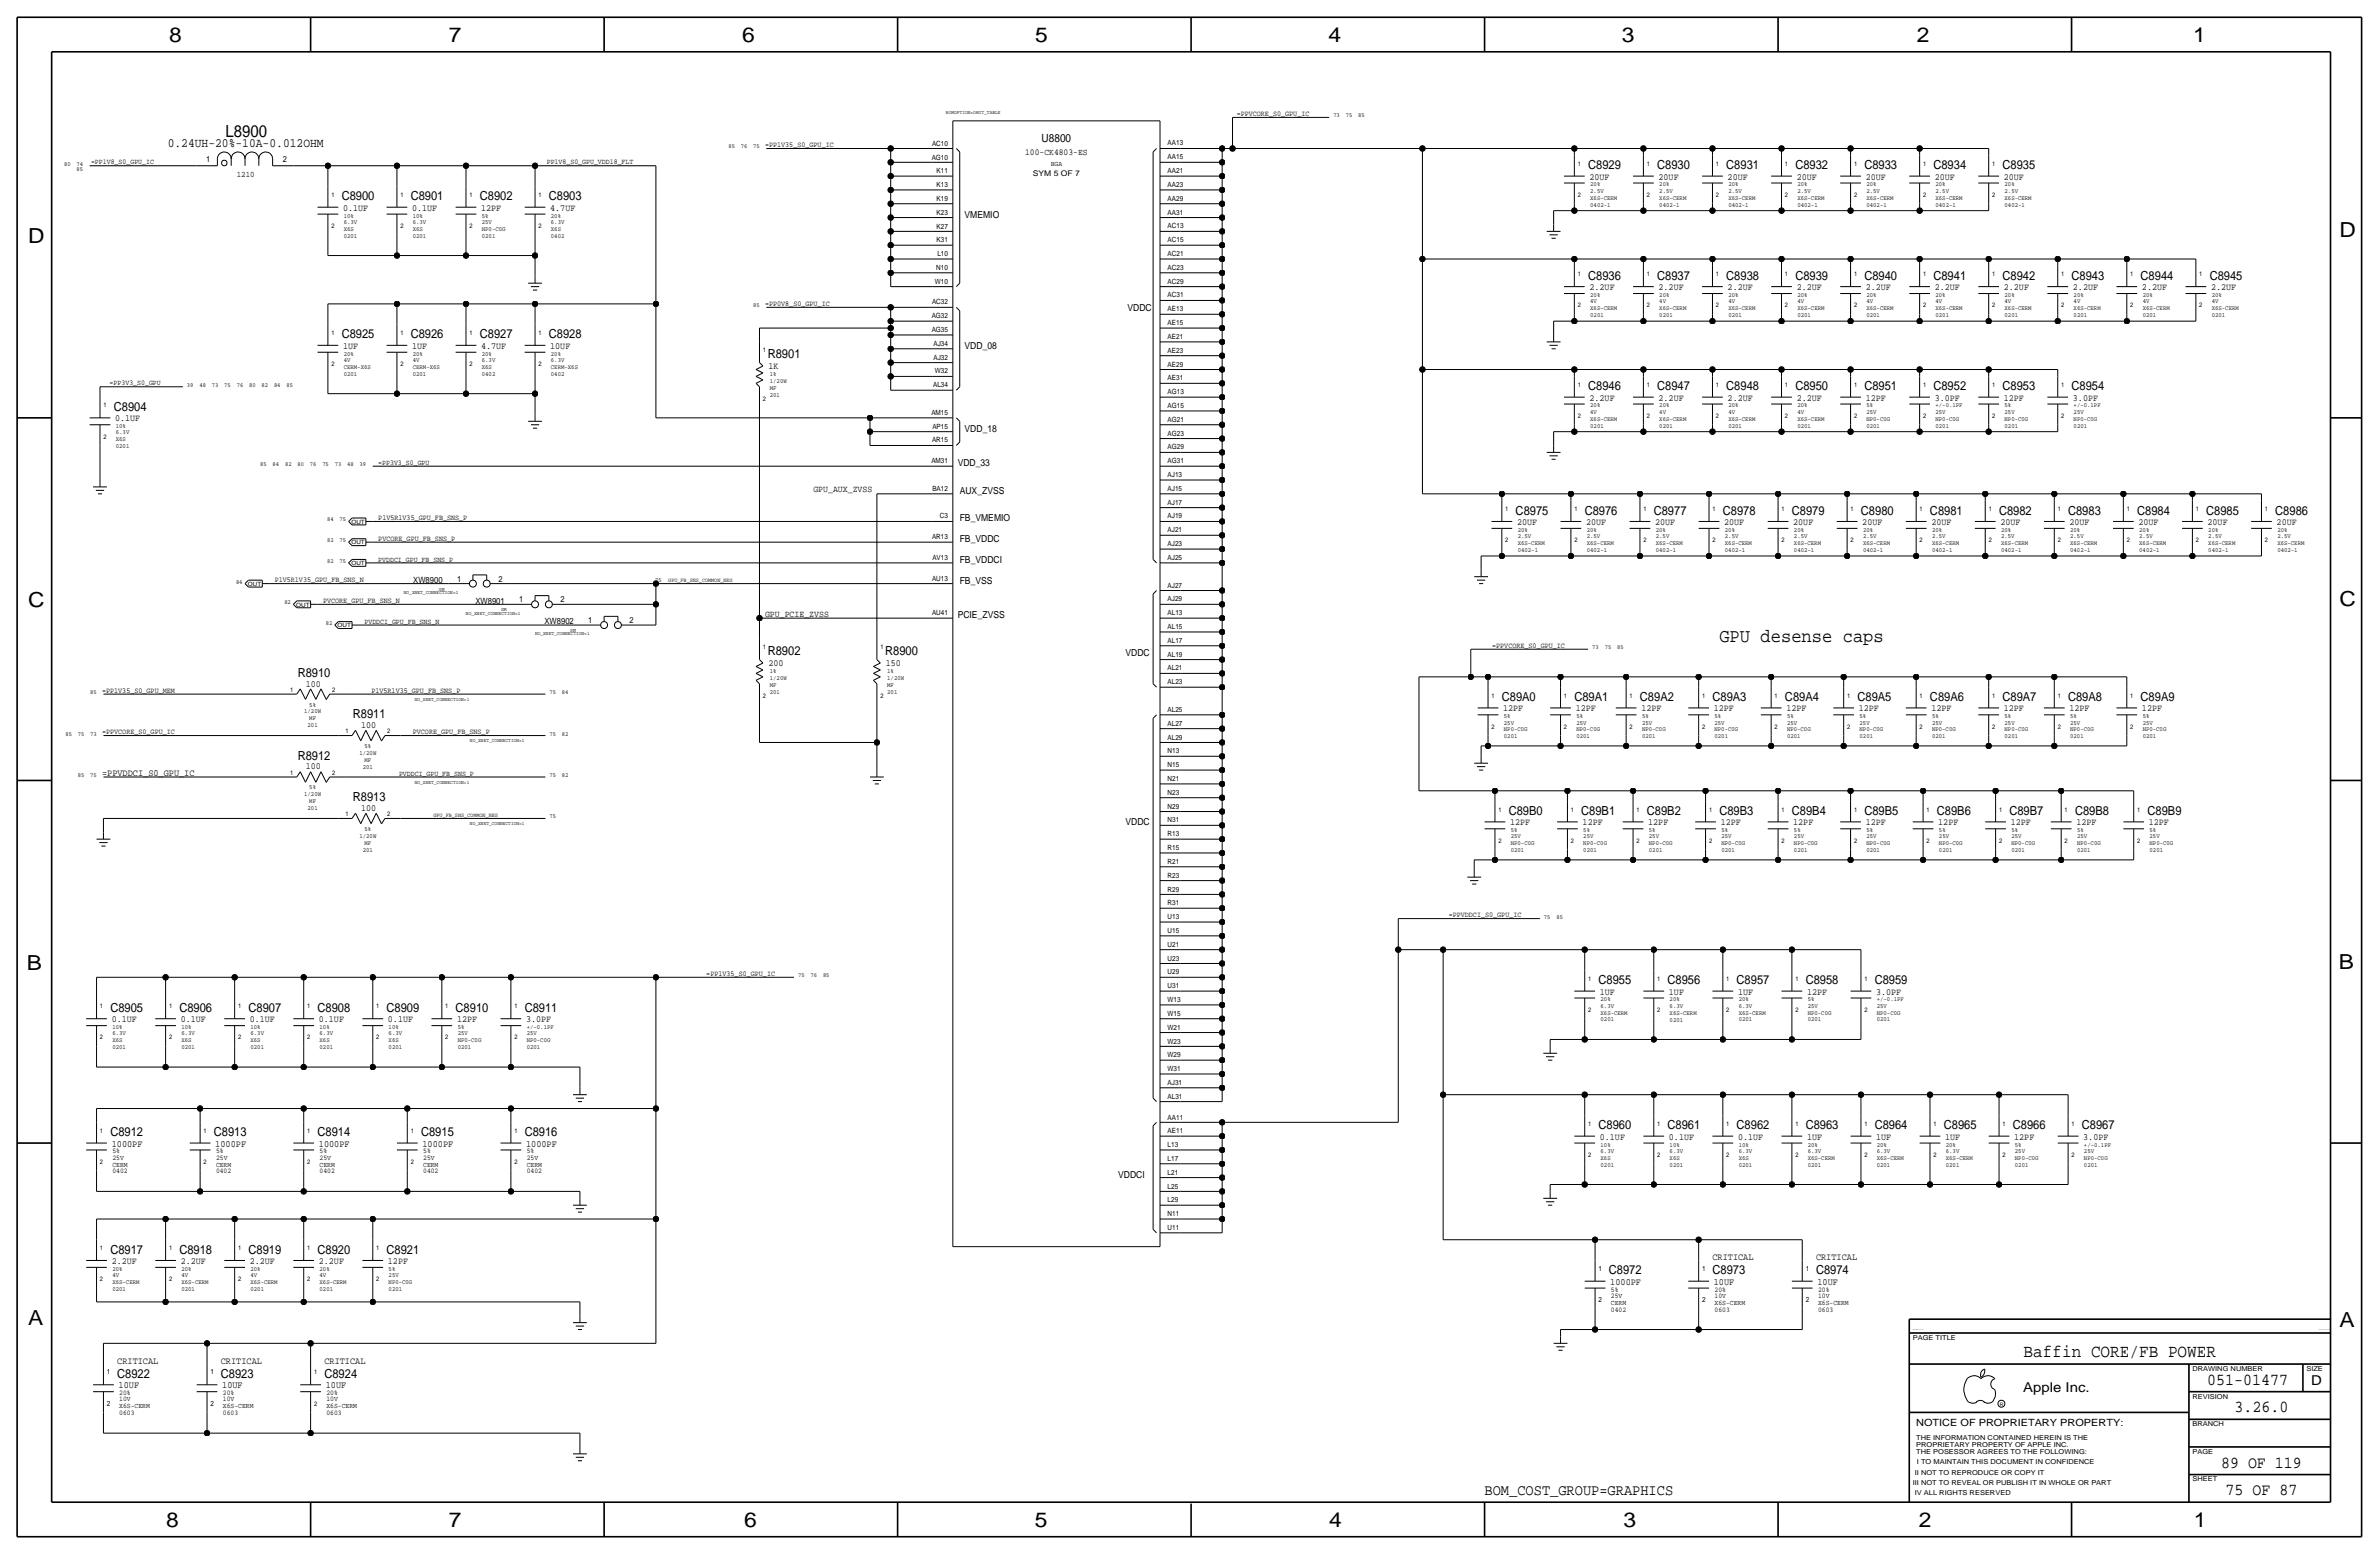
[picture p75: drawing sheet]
<svg xmlns="http://www.w3.org/2000/svg" width="875mm" height="572mm" viewBox="0 0 875 572" stroke-linecap="round" stroke-linejoin="round" font-family="sans-serif">
<defs><g id="words">
<g font-size="7.6">
<text x="62.2" y="15.5">8</text>
<text x="165" y="15.5">7</text>
<text x="273" y="15.5">6</text>
<text x="380.7" y="15.5">5</text>
<text x="488.6" y="15.5">4</text>
<text x="596.6" y="15.5">3</text>
<text x="705.1" y="15.5">2</text>
<text x="806.7" y="15.5">1</text>
<text x="10.4" y="89.4">D</text>
<text x="860.5" y="87.1">D</text>
<text x="10.4" y="223.3">C</text>
<text x="860.5" y="222.8">C</text>
<text x="9.8" y="356.6">B</text>
<text x="860.2" y="356.4">B</text>
<text x="10.4" y="487.4">A</text>
<text x="860.5" y="488.2">A</text>
<text x="61.2" y="561.6">8</text>
<text x="165" y="561.6">7</text>
<text x="273.8" y="561.6">6</text>
<text x="380.7" y="561.6">5</text>
<text x="488.9" y="561.6">4</text>
<text x="597.1" y="561.6">3</text>
<text x="705.8" y="561.6">2</text>
<text x="806.9" y="561.6">1</text>
</g>
<text font-size="7.1" x="632.4" y="236.2">GPU desense caps</text>
<text font-size="6.6" x="744.3" y="499.1">Baffin CORE/FB POWER</text>
<g font-size="6.2">
<text x="83" y="50.5">L8900</text>
<text x="811.9" y="509.3">051-01477</text>
<text x="821.9" y="519.4">3.26.0</text>
<text x="817" y="539.7">89 OF 119</text>
<text x="818.6" y="549.9">75 OF 87</text>
</g>
<text font-size="5.6" x="546" y="549.9">BOM_COST_GROUP=GRAPHICS</text>
<g font-size="5">
<text x="850.1" y="509.3">D</text>
<text x="744.2" y="511.8">Apple Inc.</text>
</g>
<text font-size="4.7" x="61.7" y="54.1">0.24UH-20%-10A-0.012OHM</text>
<g font-size="4.6">
<text x="584.1" y="62.2">C8929</text>
<text x="609.5" y="62.2">C8930</text>
<text x="634.9" y="62.2">C8931</text>
<text x="660.3" y="62.2">C8932</text>
<text x="685.7" y="62.2">C8933</text>
<text x="711.1" y="62.2">C8934</text>
<text x="736.5" y="62.2">C8935</text>
<text x="125.7" y="73.7">C8900</text>
<text x="151.1" y="73.7">C8901</text>
<text x="176.5" y="73.7">C8902</text>
<text x="201.9" y="73.7">C8903</text>
<text x="584.1" y="102.9">C8936</text>
<text x="609.5" y="102.9">C8937</text>
<text x="634.9" y="102.9">C8938</text>
<text x="660.3" y="102.9">C8939</text>
<text x="685.7" y="102.9">C8940</text>
<text x="711.1" y="102.9">C8941</text>
<text x="736.5" y="102.9">C8942</text>
<text x="761.9" y="102.9">C8943</text>
<text x="787.3" y="102.9">C8944</text>
<text x="812.7" y="102.9">C8945</text>
<text x="125.7" y="124.5">C8925</text>
<text x="151.1" y="124.5">C8926</text>
<text x="176.5" y="124.5">C8927</text>
<text x="201.9" y="124.5">C8928</text>
<text x="282.4" y="131.8">R8901</text>
<text x="584.1" y="143.5">C8946</text>
<text x="609.5" y="143.5">C8947</text>
<text x="634.9" y="143.5">C8948</text>
<text x="660.3" y="143.5">C8950</text>
<text x="685.7" y="143.5">C8951</text>
<text x="711.1" y="143.5">C8952</text>
<text x="736.5" y="143.5">C8953</text>
<text x="761.9" y="143.5">C8954</text>
<text x="41.9" y="151.1">C8904</text>
<text x="557.5" y="189.2">C8975</text>
<text x="582.9" y="189.2">C8976</text>
<text x="608.3" y="189.2">C8977</text>
<text x="633.7" y="189.2">C8978</text>
<text x="659.1" y="189.2">C8979</text>
<text x="684.5" y="189.2">C8980</text>
<text x="709.9" y="189.2">C8981</text>
<text x="735.3" y="189.2">C8982</text>
<text x="760.7" y="189.2">C8983</text>
<text x="786.1" y="189.2">C8984</text>
<text x="811.5" y="189.2">C8985</text>
<text x="836.9" y="189.2">C8986</text>
<text x="282.4" y="241">R8902</text>
<text x="325.6" y="241">R8900</text>
<text x="109.5" y="248.9">R8910</text>
<text x="552.4" y="257.8">C89A0</text>
<text x="579.1" y="257.8">C89A1</text>
<text x="603.2" y="257.8">C89A2</text>
<text x="629.9" y="257.8">C89A3</text>
<text x="656.5" y="257.8">C89A4</text>
<text x="683.2" y="257.8">C89A5</text>
<text x="709.9" y="257.8">C89A6</text>
<text x="736.5" y="257.8">C89A7</text>
<text x="760.7" y="257.8">C89A8</text>
<text x="787.3" y="257.8">C89A9</text>
<text x="129.8" y="264.2">R8911</text>
<text x="109.5" y="279.4">R8912</text>
<text x="129.8" y="294.6">R8913</text>
<text x="554.9" y="299.7">C89B0</text>
<text x="581.6" y="299.7">C89B1</text>
<text x="605.7" y="299.7">C89B2</text>
<text x="632.4" y="299.7">C89B3</text>
<text x="659.1" y="299.7">C89B4</text>
<text x="685.7" y="299.7">C89B5</text>
<text x="712.4" y="299.7">C89B6</text>
<text x="739.1" y="299.7">C89B7</text>
<text x="763.2" y="299.7">C89B8</text>
<text x="789.9" y="299.7">C89B9</text>
<text x="588" y="362">C8955</text>
<text x="613.4" y="362">C8956</text>
<text x="638.8" y="362">C8957</text>
<text x="664.2" y="362">C8958</text>
<text x="689.6" y="362">C8959</text>
<text x="40.6" y="372.1">C8905</text>
<text x="66" y="372.1">C8906</text>
<text x="91.4" y="372.1">C8907</text>
<text x="116.8" y="372.1">C8908</text>
<text x="142.2" y="372.1">C8909</text>
<text x="167.6" y="372.1">C8910</text>
<text x="193" y="372.1">C8911</text>
<text x="40.6" y="417.8">C8912</text>
<text x="78.7" y="417.8">C8913</text>
<text x="116.8" y="417.8">C8914</text>
<text x="154.9" y="417.8">C8915</text>
<text x="193" y="417.8">C8916</text>
<text x="588" y="415.3">C8960</text>
<text x="613.4" y="415.3">C8961</text>
<text x="638.8" y="415.3">C8962</text>
<text x="664.2" y="415.3">C8963</text>
<text x="689.6" y="415.3">C8964</text>
<text x="715" y="415.3">C8965</text>
<text x="740.4" y="415.3">C8966</text>
<text x="765.8" y="415.3">C8967</text>
<text x="40.6" y="461">C8917</text>
<text x="66" y="461">C8918</text>
<text x="91.4" y="461">C8919</text>
<text x="116.8" y="461">C8920</text>
<text x="142.2" y="461">C8921</text>
<text x="591.8" y="468.6">C8972</text>
<text x="629.9" y="468.6">C8973</text>
<text x="668" y="468.6">C8974</text>
<text x="43.1" y="506.7">C8922</text>
<text x="81.2" y="506.7">C8923</text>
<text x="119.3" y="506.7">C8924</text>
</g>
<text font-size="4.1" x="383.1" y="52.1">U8800</text>
<text font-size="3.7" x="704.8" y="524.5">NOTICE OF PROPRIETARY PROPERTY:</text>
<g font-size="3.5">
<text x="584.7" y="66">20UF</text>
<text x="610.1" y="66">20UF</text>
<text x="635.5" y="66">20UF</text>
<text x="660.9" y="66">20UF</text>
<text x="686.3" y="66">20UF</text>
<text x="711.7" y="66">20UF</text>
<text x="737.1" y="66">20UF</text>
<text x="126.2" y="77.5">0.1UF</text>
<text x="151.6" y="77.5">0.1UF</text>
<text x="177" y="77.5">12PF</text>
<text x="202.4" y="77.5">4.7UF</text>
<text x="354.8" y="80">VMEMIO</text>
<text x="584.7" y="106.7">2.2UF</text>
<text x="610.1" y="106.7">2.2UF</text>
<text x="635.5" y="106.7">2.2UF</text>
<text x="660.9" y="106.7">2.2UF</text>
<text x="686.3" y="106.7">2.2UF</text>
<text x="711.7" y="106.7">2.2UF</text>
<text x="737.1" y="106.7">2.2UF</text>
<text x="762.5" y="106.7">2.2UF</text>
<text x="787.9" y="106.7">2.2UF</text>
<text x="813.3" y="106.7">2.2UF</text>
<text x="414.7" y="114.3">VDDC</text>
<text x="126.2" y="128.3">1UF</text>
<text x="151.6" y="128.3">1UF</text>
<text x="177" y="128.3">4.7UF</text>
<text x="202.4" y="128.3">10UF</text>
<text x="354.8" y="128.3">VDD_08</text>
<text x="282.7" y="135.6">1K</text>
<text x="584.7" y="147.3">2.2UF</text>
<text x="610.1" y="147.3">2.2UF</text>
<text x="635.5" y="147.3">2.2UF</text>
<text x="660.9" y="147.3">2.2UF</text>
<text x="686.3" y="147.3">12PF</text>
<text x="711.7" y="147.3">3.0PF</text>
<text x="737.1" y="147.3">12PF</text>
<text x="762.5" y="147.3">3.0PF</text>
<text x="42.4" y="154.9">0.1UF</text>
<text x="354.8" y="158.8">VDD_18</text>
<text x="352.2" y="171.5">VDD_33</text>
<text x="353" y="181.6">AUX_ZVSS</text>
<text x="353" y="191.8">FB_VMEMIO</text>
<text x="558" y="193">20UF</text>
<text x="583.4" y="193">20UF</text>
<text x="608.8" y="193">20UF</text>
<text x="634.2" y="193">20UF</text>
<text x="659.6" y="193">20UF</text>
<text x="685" y="193">20UF</text>
<text x="710.4" y="193">20UF</text>
<text x="735.8" y="193">20UF</text>
<text x="761.2" y="193">20UF</text>
<text x="786.6" y="193">20UF</text>
<text x="812" y="193">20UF</text>
<text x="837.4" y="193">20UF</text>
<text x="353" y="199.4">FB_VDDC</text>
<text x="353" y="207">FB_VDDCI</text>
<text x="353" y="214.6">FB_VSS</text>
<text x="352.2" y="227.3">PCIE_ZVSS</text>
<text x="282.7" y="244.9">200</text>
<text x="325.8" y="244.9">150</text>
<text x="414" y="241.3">VDDC</text>
<text x="112.5" y="252.5">100</text>
<text x="552.9" y="261.6">12PF</text>
<text x="579.6" y="261.6">12PF</text>
<text x="603.7" y="261.6">12PF</text>
<text x="630.4" y="261.6">12PF</text>
<text x="657" y="261.6">12PF</text>
<text x="683.7" y="261.6">12PF</text>
<text x="710.4" y="261.6">12PF</text>
<text x="737.1" y="261.6">12PF</text>
<text x="761.2" y="261.6">12PF</text>
<text x="787.9" y="261.6">12PF</text>
<text x="132.8" y="267.7">100</text>
<text x="37.5" y="285.2">=PPVDDCI_S0_GPU_IC</text>
<text x="112.5" y="283">100</text>
<text x="132.8" y="298.2">100</text>
<text x="414" y="303.5">VDDC</text>
<text x="555.4" y="303.5">12PF</text>
<text x="582.1" y="303.5">12PF</text>
<text x="606.2" y="303.5">12PF</text>
<text x="632.9" y="303.5">12PF</text>
<text x="659.6" y="303.5">12PF</text>
<text x="686.3" y="303.5">12PF</text>
<text x="712.9" y="303.5">12PF</text>
<text x="739.6" y="303.5">12PF</text>
<text x="763.7" y="303.5">12PF</text>
<text x="790.4" y="303.5">12PF</text>
<text x="588.5" y="365.8">1UF</text>
<text x="613.9" y="365.8">1UF</text>
<text x="639.3" y="365.8">1UF</text>
<text x="664.7" y="365.8">12PF</text>
<text x="690.1" y="365.8">3.0PF</text>
<text x="41.1" y="375.9">0.1UF</text>
<text x="66.5" y="375.9">0.1UF</text>
<text x="91.9" y="375.9">0.1UF</text>
<text x="117.3" y="375.9">0.1UF</text>
<text x="142.7" y="375.9">0.1UF</text>
<text x="168.1" y="375.9">12PF</text>
<text x="193.5" y="375.9">3.0PF</text>
<text x="588.5" y="419.1">0.1UF</text>
<text x="613.9" y="419.1">0.1UF</text>
<text x="639.3" y="419.1">0.1UF</text>
<text x="664.7" y="419.1">1UF</text>
<text x="690.1" y="419.1">1UF</text>
<text x="715.5" y="419.1">1UF</text>
<text x="740.9" y="419.1">12PF</text>
<text x="766.3" y="419.1">3.0PF</text>
<text x="41.1" y="421.6">1000PF</text>
<text x="79.2" y="421.6">1000PF</text>
<text x="117.3" y="421.6">1000PF</text>
<text x="155.4" y="421.6">1000PF</text>
<text x="193.5" y="421.6">1000PF</text>
<text x="411.3" y="433.1">VDDCI</text>
<text x="41.1" y="464.8">2.2UF</text>
<text x="66.5" y="464.8">2.2UF</text>
<text x="91.9" y="464.8">2.2UF</text>
<text x="117.3" y="464.8">2.2UF</text>
<text x="142.7" y="464.8">12PF</text>
<text x="629.9" y="463.6">CRITICAL</text>
<text x="668" y="463.6">CRITICAL</text>
<text x="592.3" y="472.4">1000PF</text>
<text x="630.4" y="472.4">10UF</text>
<text x="668.5" y="472.4">10UF</text>
<text x="43.1" y="501.6">CRITICAL</text>
<text x="81.2" y="501.6">CRITICAL</text>
<text x="119.3" y="501.6">CRITICAL</text>
<text x="43.6" y="510.5">10UF</text>
<text x="81.7" y="510.5">10UF</text>
<text x="119.8" y="510.5">10UF</text>
</g>
<g font-size="3.4">
<text x="299.2" y="181.1">GPU_AUX_ZVSS</text>
<text x="281.4" y="226.8">GPU_PCIE_ZVSS</text>
</g>
<text font-size="3.3" x="377.1" y="57.2">100-CK4803-ES</text>
<g font-size="3.2">
<text x="152" y="214.4">XW8900</text>
<text x="174.9" y="222">XW8901</text>
<text x="200.3" y="229.6">XW8902</text>
</g>
<g font-size="3.1">
<text x="75.9" y="59.7">1</text>
<text x="104.1" y="59.7">2</text>
<text x="87.1" y="65">1210</text>
<text x="168.1" y="213.9">1</text>
<text x="183.3" y="213.9">2</text>
<text x="191" y="221.5">1</text>
<text x="206.2" y="221.5">2</text>
<text x="216.4" y="229.1">1</text>
<text x="231.6" y="229.1">2</text>
</g>
<text font-size="2.9" x="379.9" y="64.8">SYM 5 OF 7</text>
<g font-size="2.8">
<text x="454.9" y="42.7">=PPVCORE_S0_GPU_IC</text>
<text x="281.4" y="54.1">=PP1V35_S0_GPU_IC</text>
<text x="281.4" y="112.5">=PP0V8_S0_GPU_IC</text>
<text x="139.1" y="191.3">P1V5R1V35_GPU_FB_SNS_P</text>
<text x="139.1" y="198.9">PVCORE_GPU_FB_SNS_P</text>
<text x="101" y="214.1">P1V5R1V35_GPU_FB_SNS_N</text>
<text x="118.8" y="221.7">PVCORE_GPU_FB_SNS_N</text>
<text x="548.8" y="238.3">=PPVCORE_S0_GPU_IC</text>
<text x="37.5" y="254.8">=PP1V35_S0_GPU_MEM</text>
<text x="136.6" y="254.8">P1V5R1V35_GPU_FB_SNS_P</text>
<text x="37.5" y="270">=PPVCORE_S0_GPU_IC</text>
<text x="151.8" y="270">PVCORE_GPU_FB_SNS_P</text>
<text x="532.8" y="337.3">=PPVDDCI_S0_GPU_IC</text>
<text x="259.8" y="358.9">=PP1V35_S0_GPU_IC</text>
</g>
<g font-size="2.7">
<text x="33.5" y="60.5">=PP1V8_S0_GPU_IC</text>
<text x="201.1" y="60.5">PP1V8_S0_GPU_VDD18_FLT</text>
<text x="40.3" y="141.7">=PP3V3_S0_GPU</text>
<text x="139.1" y="170.9">=PP3V3_S0_GPU</text>
<text x="139.1" y="206.5">PVDDCI_GPU_FB_SNS_P</text>
<text x="134.1" y="229.4">PVDDCI_GPU_FB_SNS_N</text>
<text x="146.8" y="285.2">PVDDCI_GPU_FB_SNS_P</text>
</g>
<g font-size="2.6">
<text x="342.8" y="53.6">AC10</text>
<text x="429.5" y="53.5">AA13</text>
<text x="342.7" y="58.7">AG10</text>
<text x="429.5" y="58.6">AA15</text>
<text x="344.5" y="63.7">K11</text>
<text x="386.5" y="61">BGA</text>
<text x="429.5" y="63.6">AA21</text>
<text x="344.5" y="68.8">K13</text>
<text x="429.5" y="68.7">AA23</text>
<text x="344.5" y="73.9">K19</text>
<text x="429.5" y="73.8">AA29</text>
<text x="344.5" y="79">K23</text>
<text x="429.5" y="84">AC13</text>
<text x="429.5" y="78.9">AA31</text>
<text x="344.5" y="89.2">K31</text>
<text x="344.5" y="84.1">K27</text>
<text x="429.5" y="89.1">AC15</text>
<text x="344.8" y="94.2">L10</text>
<text x="429.5" y="94.1">AC21</text>
<text x="344.4" y="99.3">N10</text>
<text x="429.5" y="99.2">AC23</text>
<text x="343.9" y="104.4">W10</text>
<text x="429.5" y="104.3">AC29</text>
<text x="342.8" y="111.9">AC32</text>
<text x="429.5" y="109.4">AC31</text>
<text x="342.7" y="117">AG32</text>
<text x="429.5" y="119.5">AE15</text>
<text x="429.5" y="114.5">AE13</text>
<text x="342.7" y="122.1">AG35</text>
<text x="429.5" y="124.6">AE21</text>
<text x="343.3" y="127.1">AJ34</text>
<text x="429.5" y="129.7">AE23</text>
<text x="343.3" y="132.2">AJ32</text>
<text x="343.9" y="137.3">W32</text>
<text x="429.5" y="134.8">AE29</text>
<text x="343.2" y="142.4">AL34</text>
<text x="429.5" y="139.9">AE31</text>
<text x="429.5" y="144.9">AG13</text>
<text x="342.6" y="152.5">AM15</text>
<text x="429.5" y="155.1">AG21</text>
<text x="429.5" y="150">AG15</text>
<text x="343" y="157.6">AP15</text>
<text x="429.5" y="160.2">AG23</text>
<text x="342.8" y="162.7">AR15</text>
<text x="429.5" y="165.3">AG29</text>
<text x="342.6" y="170.3">AM31</text>
<text x="429.5" y="170.4">AG31</text>
<text x="429.5" y="175.4">AJ13</text>
<text x="343" y="180.5">BA12</text>
<text x="429.5" y="185.6">AJ17</text>
<text x="429.5" y="180.5">AJ15</text>
<text x="345.7" y="190.6">C3</text>
<text x="429.5" y="190.7">AJ19</text>
<text x="429.5" y="195.8">AJ21</text>
<text x="342.8" y="198.3">AR13</text>
<text x="429.5" y="200.8">AJ23</text>
<text x="343" y="205.9">AV13</text>
<text x="429.5" y="205.9">AJ25</text>
<text x="342.8" y="213.5">AU13</text>
<text x="429.5" y="221.2">AJ29</text>
<text x="429.5" y="216.1">AJ27</text>
<text x="342.8" y="226.2">AU41</text>
<text x="429.5" y="226.2">AL13</text>
<text x="429.5" y="231.3">AL15</text>
<text x="429.5" y="236.4">AL17</text>
<text x="429.5" y="241.5">AL19</text>
<text x="429.5" y="251.7">AL23</text>
<text x="429.5" y="246.6">AL21</text>
<text x="429.5" y="261.8">AL25</text>
<text x="429.5" y="266.9">AL27</text>
<text x="429.5" y="272">AL29</text>
<text x="429.5" y="277.1">N13</text>
<text x="429.5" y="287.2">N21</text>
<text x="429.5" y="282.1">N15</text>
<text x="429.5" y="292.3">N23</text>
<text x="429.5" y="297.4">N29</text>
<text x="429.5" y="302.5">N31</text>
<text x="429.5" y="307.5">R13</text>
<text x="429.5" y="317.7">R21</text>
<text x="429.5" y="312.6">R15</text>
<text x="429.5" y="322.8">R23</text>
<text x="429.5" y="327.9">R29</text>
<text x="429.5" y="333">R31</text>
<text x="429.5" y="338">U13</text>
<text x="429.5" y="343.1">U15</text>
<text x="429.5" y="353.3">U23</text>
<text x="429.5" y="348.2">U21</text>
<text x="429.5" y="358.4">U29</text>
<text x="429.5" y="363.4">U31</text>
<text x="429.5" y="368.5">W13</text>
<text x="429.5" y="373.6">W15</text>
<text x="429.5" y="383.8">W23</text>
<text x="429.5" y="378.7">W21</text>
<text x="429.5" y="388.8">W29</text>
<text x="429.5" y="393.9">W31</text>
<text x="429.5" y="399">AJ31</text>
<text x="429.5" y="404.1">AL31</text>
<text x="429.5" y="411.7">AA11</text>
<text x="429.5" y="416.8">AE11</text>
<text x="41.4" y="424.2">5%</text>
<text x="79.5" y="424.2">5%</text>
<text x="117.6" y="424.2">5%</text>
<text x="155.7" y="424.2">5%</text>
<text x="193.8" y="424.2">5%</text>
<text x="429.5" y="421.9">L13</text>
<text x="41.4" y="426.5">25V</text>
<text x="41.4" y="429">CERM</text>
<text x="41.4" y="431.5">0402</text>
<text x="79.5" y="429">CERM</text>
<text x="79.5" y="431.5">0402</text>
<text x="79.5" y="426.5">25V</text>
<text x="117.6" y="429">CERM</text>
<text x="117.6" y="431.5">0402</text>
<text x="117.6" y="426.5">25V</text>
<text x="155.7" y="426.5">25V</text>
<text x="155.7" y="429">CERM</text>
<text x="155.7" y="431.5">0402</text>
<text x="193.8" y="426.5">25V</text>
<text x="193.8" y="429">CERM</text>
<text x="193.8" y="431.5">0402</text>
<text x="429.5" y="427">L17</text>
<text x="429.5" y="437.1">L25</text>
<text x="429.5" y="432">L21</text>
<text x="429.5" y="442.2">L29</text>
<text x="429.5" y="447.3">N11</text>
<text x="429.5" y="452.4">U11</text>
<text x="588" y="467.4">1</text>
<text x="626.1" y="467.4">1</text>
<text x="664.2" y="467.4">1</text>
<text x="588" y="478.8">2</text>
<text x="592.5" y="477.3">25V</text>
<text x="592.5" y="479.8">CERM</text>
<text x="592.5" y="475">5%</text>
<text x="626.1" y="478.8">2</text>
<text x="630.6" y="477.3">10V</text>
<text x="630.6" y="475">20%</text>
<text x="630.6" y="479.8">X6S-CERM</text>
<text x="664.2" y="478.8">2</text>
<text x="668.7" y="477.3">10V</text>
<text x="668.7" y="475">20%</text>
<text x="668.7" y="479.8">X6S-CERM</text>
<text x="592.5" y="482.3">0402</text>
<text x="630.6" y="482.3">0603</text>
<text x="668.7" y="482.3">0603</text>
<text x="39.3" y="505.5">1</text>
<text x="77.4" y="505.5">1</text>
<text x="43.9" y="513.1">20%</text>
<text x="43.9" y="515.4">10V</text>
<text x="82" y="515.4">10V</text>
<text x="82" y="513.1">20%</text>
<text x="120.1" y="513.1">20%</text>
<text x="120.1" y="515.4">10V</text>
<text x="39.3" y="516.9">2</text>
<text x="43.9" y="520.4">0603</text>
<text x="43.9" y="517.9">X6S-CERM</text>
<text x="77.4" y="516.9">2</text>
<text x="82" y="520.4">0603</text>
<text x="82" y="517.9">X6S-CERM</text>
<text x="120.1" y="517.9">X6S-CERM</text>
<text x="120.1" y="520.4">0603</text>
</g>
<g font-size="2.5">
<text x="703.5" y="492.8">PAGE TITLE</text>
<text x="806.4" y="504.2">DRAWING NUMBER</text>
<text x="848.3" y="504.2">SIZE</text>
<text x="806.4" y="514.4">REVISION</text>
<text x="806.4" y="524.5">BRANCH</text>
<text x="704.8" y="532.1">PROPRIETARY PROPERTY OF APPLE INC.</text>
<text x="704.8" y="529.6">THE INFORMATION CONTAINED HEREIN IS THE</text>
<text x="704.8" y="534.7">THE POSESSOR AGREES TO THE FOLLOWING:</text>
<text x="705.1" y="538.5">I TO MAINTAIN THIS DOCUMENT IN CONFIDENCE</text>
<text x="806.4" y="534.7">PAGE</text>
<text x="704.3" y="542.3">II NOT TO REPRODUCE OR COPY IT</text>
<text x="806.4" y="544.8">SHEET</text>
<text x="703.5" y="546.1">III NOT TO REVEAL OR PUBLISH IT IN WHOLE OR PART</text>
<text x="704.3" y="549.9">IV ALL RIGHTS RESERVED</text>
</g>
<g font-size="2.3">
<text x="490.4" y="43.2">73</text>
<text x="495" y="43.2">75</text>
<text x="499.6" y="43.2">85</text>
<text x="267.9" y="54.6">85</text>
<text x="272.5" y="54.6">76</text>
<text x="277.1" y="54.6">75</text>
<text x="23.6" y="61">80</text>
<text x="28.1" y="62.8">85</text>
<text x="28.1" y="61">74</text>
<text x="580.3" y="61">1</text>
<text x="605.7" y="61">1</text>
<text x="631.1" y="61">1</text>
<text x="656.5" y="61">1</text>
<text x="681.9" y="61">1</text>
<text x="707.3" y="61">1</text>
<text x="732.7" y="61">1</text>
<text x="584.9" y="70.9">2.5V</text>
<text x="584.9" y="68.6">20%</text>
<text x="610.3" y="68.6">20%</text>
<text x="610.3" y="70.9">2.5V</text>
<text x="635.7" y="70.9">2.5V</text>
<text x="635.7" y="68.6">20%</text>
<text x="661.1" y="70.9">2.5V</text>
<text x="661.1" y="68.6">20%</text>
<text x="686.5" y="68.6">20%</text>
<text x="686.5" y="70.9">2.5V</text>
<text x="711.9" y="70.9">2.5V</text>
<text x="711.9" y="68.6">20%</text>
<text x="737.3" y="70.9">2.5V</text>
<text x="737.3" y="68.6">20%</text>
<text x="121.9" y="72.4">1</text>
<text x="147.3" y="72.4">1</text>
<text x="172.7" y="72.4">1</text>
<text x="198.1" y="72.4">1</text>
<text x="580.3" y="72.4">2</text>
<text x="584.9" y="73.4">X6S-CERM</text>
<text x="584.9" y="75.9">0402-1</text>
<text x="605.7" y="72.4">2</text>
<text x="610.3" y="73.4">X6S-CERM</text>
<text x="610.3" y="75.9">0402-1</text>
<text x="631.1" y="72.4">2</text>
<text x="635.7" y="73.4">X6S-CERM</text>
<text x="635.7" y="75.9">0402-1</text>
<text x="656.5" y="72.4">2</text>
<text x="661.1" y="73.4">X6S-CERM</text>
<text x="661.1" y="75.9">0402-1</text>
<text x="681.9" y="72.4">2</text>
<text x="686.5" y="75.9">0402-1</text>
<text x="686.5" y="73.4">X6S-CERM</text>
<text x="707.3" y="72.4">2</text>
<text x="711.9" y="75.9">0402-1</text>
<text x="711.9" y="73.4">X6S-CERM</text>
<text x="732.7" y="72.4">2</text>
<text x="737.3" y="73.4">X6S-CERM</text>
<text x="737.3" y="75.9">0402-1</text>
<text x="121.9" y="83.8">2</text>
<text x="126.4" y="80">10%</text>
<text x="126.4" y="82.3">6.3V</text>
<text x="147.3" y="83.8">2</text>
<text x="151.8" y="82.3">6.3V</text>
<text x="151.8" y="80">10%</text>
<text x="172.7" y="83.8">2</text>
<text x="177.2" y="82.3">25V</text>
<text x="177.2" y="80">5%</text>
<text x="198.1" y="83.8">2</text>
<text x="202.6" y="80">20%</text>
<text x="202.6" y="82.3">6.3V</text>
<text x="126.4" y="84.8">X6S</text>
<text x="126.4" y="87.4">0201</text>
<text x="151.8" y="84.8">X6S</text>
<text x="151.8" y="87.4">0201</text>
<text x="177.2" y="84.8">NP0-C0G</text>
<text x="177.2" y="87.4">0201</text>
<text x="202.6" y="87.4">0402</text>
<text x="202.6" y="84.8">X6S</text>
<text x="580.3" y="101.6">1</text>
<text x="605.7" y="101.6">1</text>
<text x="631.1" y="101.6">1</text>
<text x="656.5" y="101.6">1</text>
<text x="681.9" y="101.6">1</text>
<text x="707.3" y="101.6">1</text>
<text x="732.7" y="101.6">1</text>
<text x="758.1" y="101.6">1</text>
<text x="783.5" y="101.6">1</text>
<text x="808.9" y="101.6">1</text>
<text x="277.1" y="113">85</text>
<text x="580.3" y="113">2</text>
<text x="584.9" y="111.5">4V</text>
<text x="584.9" y="109.2">20%</text>
<text x="605.7" y="113">2</text>
<text x="610.3" y="111.5">4V</text>
<text x="610.3" y="109.2">20%</text>
<text x="631.1" y="113">2</text>
<text x="635.7" y="111.5">4V</text>
<text x="635.7" y="109.2">20%</text>
<text x="656.5" y="113">2</text>
<text x="661.1" y="111.5">4V</text>
<text x="661.1" y="109.2">20%</text>
<text x="681.9" y="113">2</text>
<text x="686.5" y="111.5">4V</text>
<text x="686.5" y="109.2">20%</text>
<text x="707.3" y="113">2</text>
<text x="711.9" y="109.2">20%</text>
<text x="711.9" y="111.5">4V</text>
<text x="732.7" y="113">2</text>
<text x="737.3" y="111.5">4V</text>
<text x="737.3" y="109.2">20%</text>
<text x="758.1" y="113">2</text>
<text x="762.7" y="109.2">20%</text>
<text x="762.7" y="111.5">4V</text>
<text x="783.5" y="113">2</text>
<text x="788.1" y="111.5">4V</text>
<text x="788.1" y="109.2">20%</text>
<text x="808.9" y="113">2</text>
<text x="813.5" y="111.5">4V</text>
<text x="813.5" y="109.2">20%</text>
<text x="584.9" y="114">X6S-CERM</text>
<text x="584.9" y="116.6">0201</text>
<text x="610.3" y="116.6">0201</text>
<text x="610.3" y="114">X6S-CERM</text>
<text x="635.7" y="114">X6S-CERM</text>
<text x="635.7" y="116.6">0201</text>
<text x="661.1" y="114">X6S-CERM</text>
<text x="661.1" y="116.6">0201</text>
<text x="686.5" y="116.6">0201</text>
<text x="686.5" y="114">X6S-CERM</text>
<text x="711.9" y="116.6">0201</text>
<text x="711.9" y="114">X6S-CERM</text>
<text x="737.3" y="116.6">0201</text>
<text x="737.3" y="114">X6S-CERM</text>
<text x="762.7" y="114">X6S-CERM</text>
<text x="762.7" y="116.6">0201</text>
<text x="788.1" y="116.6">0201</text>
<text x="788.1" y="114">X6S-CERM</text>
<text x="813.5" y="114">X6S-CERM</text>
<text x="813.5" y="116.6">0201</text>
<text x="121.9" y="123.2">1</text>
<text x="147.3" y="123.2">1</text>
<text x="172.7" y="123.2">1</text>
<text x="198.1" y="123.2">1</text>
<text x="126.4" y="130.8">20%</text>
<text x="151.8" y="130.8">20%</text>
<text x="177.2" y="130.8">20%</text>
<text x="202.6" y="130.8">20%</text>
<text x="280.6" y="129.5">1</text>
<text x="121.9" y="134.6">2</text>
<text x="126.4" y="135.6">CERM-X6S</text>
<text x="126.4" y="133.1">4V</text>
<text x="147.3" y="134.6">2</text>
<text x="151.8" y="135.6">CERM-X6S</text>
<text x="151.8" y="133.1">4V</text>
<text x="172.7" y="134.6">2</text>
<text x="177.2" y="133.1">6.3V</text>
<text x="177.2" y="135.6">X6S</text>
<text x="198.1" y="134.6">2</text>
<text x="202.6" y="133.1">6.3V</text>
<text x="202.6" y="135.6">CERM-X6S</text>
<text x="68.8" y="142.2">39</text>
<text x="73.4" y="142.2">48</text>
<text x="77.9" y="142.2">73</text>
<text x="82.5" y="142.2">75</text>
<text x="87.1" y="142.2">76</text>
<text x="91.6" y="142.2">80</text>
<text x="96.2" y="142.2">82</text>
<text x="100.8" y="142.2">84</text>
<text x="105.4" y="142.2">85</text>
<text x="126.4" y="138.2">0201</text>
<text x="151.8" y="138.2">0201</text>
<text x="177.2" y="138.2">0402</text>
<text x="202.6" y="138.2">0402</text>
<text x="283.2" y="141">1/20W</text>
<text x="283.2" y="143.5">MF</text>
<text x="283.2" y="138.4">1%</text>
<text x="580.3" y="142.2">1</text>
<text x="605.7" y="142.2">1</text>
<text x="631.1" y="142.2">1</text>
<text x="656.5" y="142.2">1</text>
<text x="681.9" y="142.2">1</text>
<text x="707.3" y="142.2">1</text>
<text x="732.7" y="142.2">1</text>
<text x="758.1" y="142.2">1</text>
<text x="38" y="149.9">1</text>
<text x="280.6" y="147.3">2</text>
<text x="283.2" y="146.1">201</text>
<text x="584.9" y="149.9">20%</text>
<text x="610.3" y="149.9">20%</text>
<text x="635.7" y="149.9">20%</text>
<text x="661.1" y="149.9">20%</text>
<text x="686.5" y="149.9">5%</text>
<text x="711.9" y="149.9">+/-0.1PF</text>
<text x="737.3" y="149.9">5%</text>
<text x="762.7" y="149.9">+/-0.1PF</text>
<text x="580.3" y="153.7">2</text>
<text x="584.9" y="152.1">4V</text>
<text x="584.9" y="154.7">X6S-CERM</text>
<text x="605.7" y="153.7">2</text>
<text x="610.3" y="154.7">X6S-CERM</text>
<text x="610.3" y="152.1">4V</text>
<text x="631.1" y="153.7">2</text>
<text x="635.7" y="154.7">X6S-CERM</text>
<text x="635.7" y="152.1">4V</text>
<text x="656.5" y="153.7">2</text>
<text x="661.1" y="152.1">4V</text>
<text x="661.1" y="154.7">X6S-CERM</text>
<text x="681.9" y="153.7">2</text>
<text x="686.5" y="154.7">NP0-C0G</text>
<text x="686.5" y="152.1">25V</text>
<text x="707.3" y="153.7">2</text>
<text x="711.9" y="154.7">NP0-C0G</text>
<text x="711.9" y="152.1">25V</text>
<text x="732.7" y="153.7">2</text>
<text x="737.3" y="152.1">25V</text>
<text x="737.3" y="154.7">NP0-C0G</text>
<text x="758.1" y="153.7">2</text>
<text x="762.7" y="152.1">25V</text>
<text x="762.7" y="154.7">NP0-C0G</text>
<text x="38" y="161.3">2</text>
<text x="42.6" y="157.5">10%</text>
<text x="42.6" y="159.8">6.3V</text>
<text x="584.9" y="157.2">0201</text>
<text x="610.3" y="157.2">0201</text>
<text x="635.7" y="157.2">0201</text>
<text x="661.1" y="157.2">0201</text>
<text x="686.5" y="157.2">0201</text>
<text x="711.9" y="157.2">0201</text>
<text x="737.3" y="157.2">0201</text>
<text x="762.7" y="157.2">0201</text>
<text x="42.6" y="162.3">X6S</text>
<text x="42.6" y="164.8">0201</text>
<text x="95.7" y="171.5">85</text>
<text x="100.3" y="171.5">84</text>
<text x="104.8" y="171.5">82</text>
<text x="109.4" y="171.5">80</text>
<text x="114" y="171.5">76</text>
<text x="118.6" y="171.5">75</text>
<text x="123.1" y="171.5">73</text>
<text x="127.7" y="171.5">48</text>
<text x="132.3" y="171.5">39</text>
<text x="120.3" y="191.8">84</text>
<text x="124.9" y="191.8">75</text>
<text x="553.7" y="188">1</text>
<text x="579.1" y="188">1</text>
<text x="604.5" y="188">1</text>
<text x="629.9" y="188">1</text>
<text x="655.3" y="188">1</text>
<text x="680.7" y="188">1</text>
<text x="706.1" y="188">1</text>
<text x="731.5" y="188">1</text>
<text x="756.9" y="188">1</text>
<text x="782.3" y="188">1</text>
<text x="807.7" y="188">1</text>
<text x="833.1" y="188">1</text>
<text x="558.2" y="197.9">2.5V</text>
<text x="558.2" y="195.6">20%</text>
<text x="583.6" y="197.9">2.5V</text>
<text x="583.6" y="195.6">20%</text>
<text x="609" y="195.6">20%</text>
<text x="609" y="197.9">2.5V</text>
<text x="634.4" y="195.6">20%</text>
<text x="634.4" y="197.9">2.5V</text>
<text x="659.8" y="195.6">20%</text>
<text x="659.8" y="197.9">2.5V</text>
<text x="685.2" y="195.6">20%</text>
<text x="685.2" y="197.9">2.5V</text>
<text x="710.6" y="195.6">20%</text>
<text x="710.6" y="197.9">2.5V</text>
<text x="736" y="195.6">20%</text>
<text x="736" y="197.9">2.5V</text>
<text x="761.4" y="195.6">20%</text>
<text x="761.4" y="197.9">2.5V</text>
<text x="786.8" y="197.9">2.5V</text>
<text x="786.8" y="195.6">20%</text>
<text x="812.2" y="195.6">20%</text>
<text x="812.2" y="197.9">2.5V</text>
<text x="837.6" y="195.6">20%</text>
<text x="837.6" y="197.9">2.5V</text>
<text x="120.3" y="199.4">82</text>
<text x="124.9" y="199.4">75</text>
<text x="553.7" y="199.4">2</text>
<text x="558.2" y="200.4">X6S-CERM</text>
<text x="558.2" y="202.9">0402-1</text>
<text x="579.1" y="199.4">2</text>
<text x="583.6" y="200.4">X6S-CERM</text>
<text x="583.6" y="202.9">0402-1</text>
<text x="604.5" y="199.4">2</text>
<text x="609" y="202.9">0402-1</text>
<text x="609" y="200.4">X6S-CERM</text>
<text x="629.9" y="199.4">2</text>
<text x="634.4" y="202.9">0402-1</text>
<text x="634.4" y="200.4">X6S-CERM</text>
<text x="655.3" y="199.4">2</text>
<text x="659.8" y="200.4">X6S-CERM</text>
<text x="659.8" y="202.9">0402-1</text>
<text x="680.7" y="199.4">2</text>
<text x="685.2" y="200.4">X6S-CERM</text>
<text x="685.2" y="202.9">0402-1</text>
<text x="706.1" y="199.4">2</text>
<text x="710.6" y="202.9">0402-1</text>
<text x="710.6" y="200.4">X6S-CERM</text>
<text x="731.5" y="199.4">2</text>
<text x="736" y="202.9">0402-1</text>
<text x="736" y="200.4">X6S-CERM</text>
<text x="756.9" y="199.4">2</text>
<text x="761.4" y="202.9">0402-1</text>
<text x="761.4" y="200.4">X6S-CERM</text>
<text x="782.3" y="199.4">2</text>
<text x="786.8" y="200.4">X6S-CERM</text>
<text x="786.8" y="202.9">0402-1</text>
<text x="807.7" y="199.4">2</text>
<text x="812.2" y="200.4">X6S-CERM</text>
<text x="812.2" y="202.9">0402-1</text>
<text x="833.1" y="199.4">2</text>
<text x="837.6" y="202.9">0402-1</text>
<text x="837.6" y="200.4">X6S-CERM</text>
<text x="120.3" y="207">82</text>
<text x="124.9" y="207">75</text>
<text x="86.8" y="214.6">84</text>
<text x="241" y="214.1">75</text>
<text x="104.6" y="222.2">82</text>
<text x="119.8" y="229.9">82</text>
<text x="280.6" y="238.8">1</text>
<text x="323.8" y="238.8">1</text>
<text x="585.7" y="238.8">73</text>
<text x="590.2" y="238.8">75</text>
<text x="594.8" y="238.8">85</text>
<text x="283.2" y="247.6">1%</text>
<text x="283.2" y="250.2">1/20W</text>
<text x="326.3" y="250.2">1/20W</text>
<text x="326.3" y="247.6">1%</text>
<text x="33.2" y="255.3">85</text>
<text x="106.7" y="254.5">1</text>
<text x="122.1" y="254.5">2</text>
<text x="202.1" y="255.3">75</text>
<text x="206.7" y="255.3">84</text>
<text x="280.6" y="256.5">2</text>
<text x="283.2" y="252.7">MF</text>
<text x="283.2" y="255.3">201</text>
<text x="323.8" y="256.5">2</text>
<text x="326.3" y="255.3">201</text>
<text x="326.3" y="252.7">MF</text>
<text x="548.6" y="256.5">1</text>
<text x="575.3" y="256.5">1</text>
<text x="599.4" y="256.5">1</text>
<text x="626.1" y="256.5">1</text>
<text x="652.7" y="256.5">1</text>
<text x="679.4" y="256.5">1</text>
<text x="706.1" y="256.5">1</text>
<text x="732.7" y="256.5">1</text>
<text x="756.9" y="256.5">1</text>
<text x="783.5" y="256.5">1</text>
<text x="111.9" y="262.4">1/20W</text>
<text x="113.8" y="259.8">5%</text>
<text x="113.1" y="267.5">201</text>
<text x="113.8" y="264.9">MF</text>
<text x="127.1" y="269.7">1</text>
<text x="142.4" y="269.7">2</text>
<text x="548.6" y="268">2</text>
<text x="553.2" y="266.4">25V</text>
<text x="553.2" y="264.2">5%</text>
<text x="553.2" y="269">NP0-C0G</text>
<text x="575.3" y="268">2</text>
<text x="579.8" y="269">NP0-C0G</text>
<text x="579.8" y="264.2">5%</text>
<text x="579.8" y="266.4">25V</text>
<text x="599.4" y="268">2</text>
<text x="604" y="269">NP0-C0G</text>
<text x="604" y="264.2">5%</text>
<text x="604" y="266.4">25V</text>
<text x="626.1" y="268">2</text>
<text x="630.6" y="266.4">25V</text>
<text x="630.6" y="269">NP0-C0G</text>
<text x="630.6" y="264.2">5%</text>
<text x="652.7" y="268">2</text>
<text x="657.3" y="269">NP0-C0G</text>
<text x="657.3" y="264.2">5%</text>
<text x="657.3" y="266.4">25V</text>
<text x="679.4" y="268">2</text>
<text x="684" y="266.4">25V</text>
<text x="684" y="269">NP0-C0G</text>
<text x="684" y="264.2">5%</text>
<text x="706.1" y="268">2</text>
<text x="710.6" y="269">NP0-C0G</text>
<text x="710.6" y="264.2">5%</text>
<text x="710.6" y="266.4">25V</text>
<text x="732.7" y="268">2</text>
<text x="737.3" y="266.4">25V</text>
<text x="737.3" y="269">NP0-C0G</text>
<text x="737.3" y="264.2">5%</text>
<text x="756.9" y="268">2</text>
<text x="761.4" y="269">NP0-C0G</text>
<text x="761.4" y="264.2">5%</text>
<text x="761.4" y="266.4">25V</text>
<text x="783.5" y="268">2</text>
<text x="788.1" y="266.4">25V</text>
<text x="788.1" y="269">NP0-C0G</text>
<text x="788.1" y="264.2">5%</text>
<text x="24.1" y="270.5">85</text>
<text x="28.6" y="270.5">75</text>
<text x="33.2" y="270.5">73</text>
<text x="134.1" y="275.1">5%</text>
<text x="202.1" y="270.5">75</text>
<text x="206.7" y="270.5">82</text>
<text x="553.2" y="271.5">0201</text>
<text x="579.8" y="271.5">0201</text>
<text x="604" y="271.5">0201</text>
<text x="630.6" y="271.5">0201</text>
<text x="657.3" y="271.5">0201</text>
<text x="684" y="271.5">0201</text>
<text x="710.6" y="271.5">0201</text>
<text x="737.3" y="271.5">0201</text>
<text x="761.4" y="271.5">0201</text>
<text x="788.1" y="271.5">0201</text>
<text x="132.2" y="277.6">1/20W</text>
<text x="134.1" y="280.2">MF</text>
<text x="28.7" y="285.8">85</text>
<text x="33.2" y="285.8">75</text>
<text x="106.7" y="285">1</text>
<text x="122.1" y="285">2</text>
<text x="133.5" y="282.7">201</text>
<text x="202.1" y="285.8">75</text>
<text x="206.7" y="285.8">82</text>
<text x="111.9" y="292.9">1/20W</text>
<text x="113.8" y="290.3">5%</text>
<text x="113.1" y="297.9">201</text>
<text x="113.8" y="295.4">MF</text>
<text x="551.1" y="298.5">1</text>
<text x="577.8" y="298.5">1</text>
<text x="601.9" y="298.5">1</text>
<text x="628.6" y="298.5">1</text>
<text x="655.3" y="298.5">1</text>
<text x="681.9" y="298.5">1</text>
<text x="708.6" y="298.5">1</text>
<text x="735.3" y="298.5">1</text>
<text x="759.4" y="298.5">1</text>
<text x="786.1" y="298.5">1</text>
<text x="127.1" y="300.2">1</text>
<text x="134.1" y="305.6">5%</text>
<text x="142.4" y="300.2">2</text>
<text x="202.1" y="301">75</text>
<text x="132.2" y="308.1">1/20W</text>
<text x="134.1" y="310.6">MF</text>
<text x="551.1" y="309.9">2</text>
<text x="555.7" y="308.4">25V</text>
<text x="555.7" y="306.1">5%</text>
<text x="555.7" y="310.9">NP0-C0G</text>
<text x="577.8" y="309.9">2</text>
<text x="582.4" y="306.1">5%</text>
<text x="582.4" y="310.9">NP0-C0G</text>
<text x="582.4" y="308.4">25V</text>
<text x="601.9" y="309.9">2</text>
<text x="606.5" y="306.1">5%</text>
<text x="606.5" y="310.9">NP0-C0G</text>
<text x="606.5" y="308.4">25V</text>
<text x="628.6" y="309.9">2</text>
<text x="633.2" y="306.1">5%</text>
<text x="633.2" y="310.9">NP0-C0G</text>
<text x="633.2" y="308.4">25V</text>
<text x="655.3" y="309.9">2</text>
<text x="659.8" y="306.1">5%</text>
<text x="659.8" y="310.9">NP0-C0G</text>
<text x="659.8" y="308.4">25V</text>
<text x="681.9" y="309.9">2</text>
<text x="686.5" y="306.1">5%</text>
<text x="686.5" y="310.9">NP0-C0G</text>
<text x="686.5" y="308.4">25V</text>
<text x="708.6" y="309.9">2</text>
<text x="713.2" y="306.1">5%</text>
<text x="713.2" y="310.9">NP0-C0G</text>
<text x="713.2" y="308.4">25V</text>
<text x="735.3" y="309.9">2</text>
<text x="739.9" y="306.1">5%</text>
<text x="739.9" y="310.9">NP0-C0G</text>
<text x="739.9" y="308.4">25V</text>
<text x="759.4" y="309.9">2</text>
<text x="764" y="306.1">5%</text>
<text x="764" y="310.9">NP0-C0G</text>
<text x="764" y="308.4">25V</text>
<text x="786.1" y="309.9">2</text>
<text x="790.7" y="306.1">5%</text>
<text x="790.7" y="310.9">NP0-C0G</text>
<text x="790.7" y="308.4">25V</text>
<text x="133.5" y="313.2">201</text>
<text x="555.7" y="313.4">0201</text>
<text x="582.4" y="313.4">0201</text>
<text x="606.5" y="313.4">0201</text>
<text x="633.2" y="313.4">0201</text>
<text x="659.8" y="313.4">0201</text>
<text x="686.5" y="313.4">0201</text>
<text x="713.2" y="313.4">0201</text>
<text x="739.9" y="313.4">0201</text>
<text x="764" y="313.4">0201</text>
<text x="790.7" y="313.4">0201</text>
<text x="567.9" y="337.8">75</text>
<text x="572.5" y="337.8">85</text>
<text x="293.6" y="359.4">75</text>
<text x="298.1" y="359.4">76</text>
<text x="302.7" y="359.4">85</text>
<text x="584.1" y="360.7">1</text>
<text x="609.5" y="360.7">1</text>
<text x="634.9" y="360.7">1</text>
<text x="660.3" y="360.7">1</text>
<text x="685.7" y="360.7">1</text>
<text x="36.8" y="370.8">1</text>
<text x="62.2" y="370.8">1</text>
<text x="87.6" y="370.8">1</text>
<text x="113" y="370.8">1</text>
<text x="138.4" y="370.8">1</text>
<text x="163.8" y="370.8">1</text>
<text x="189.2" y="370.8">1</text>
<text x="588.7" y="368.3">20%</text>
<text x="588.7" y="370.6">6.3V</text>
<text x="614.1" y="370.6">6.3V</text>
<text x="614.1" y="368.3">20%</text>
<text x="639.5" y="370.6">6.3V</text>
<text x="639.5" y="368.3">20%</text>
<text x="664.9" y="370.6">25V</text>
<text x="664.9" y="368.3">5%</text>
<text x="690.3" y="368.3">+/-0.1PF</text>
<text x="690.3" y="370.6">25V</text>
<text x="584.1" y="372.1">2</text>
<text x="588.7" y="373.1">X6S-CERM</text>
<text x="588.7" y="375.7">0201</text>
<text x="609.5" y="372.1">2</text>
<text x="614.1" y="373.1">X6S-CERM</text>
<text x="614.1" y="375.7">0201</text>
<text x="634.9" y="372.1">2</text>
<text x="639.5" y="375.7">0201</text>
<text x="639.5" y="373.1">X6S-CERM</text>
<text x="660.3" y="372.1">2</text>
<text x="664.9" y="375.7">0201</text>
<text x="664.9" y="373.1">NP0-C0G</text>
<text x="685.7" y="372.1">2</text>
<text x="690.3" y="373.1">NP0-C0G</text>
<text x="690.3" y="375.7">0201</text>
<text x="36.8" y="382.3">2</text>
<text x="41.4" y="380.7">6.3V</text>
<text x="41.4" y="383.3">X6S</text>
<text x="41.4" y="378.5">10%</text>
<text x="62.2" y="382.3">2</text>
<text x="66.8" y="380.7">6.3V</text>
<text x="66.8" y="383.3">X6S</text>
<text x="66.8" y="378.5">10%</text>
<text x="87.6" y="382.3">2</text>
<text x="92.2" y="380.7">6.3V</text>
<text x="92.2" y="383.3">X6S</text>
<text x="92.2" y="378.5">10%</text>
<text x="113" y="382.3">2</text>
<text x="117.6" y="380.7">6.3V</text>
<text x="117.6" y="383.3">X6S</text>
<text x="117.6" y="378.5">10%</text>
<text x="138.4" y="382.3">2</text>
<text x="143" y="378.5">10%</text>
<text x="143" y="383.3">X6S</text>
<text x="143" y="380.7">6.3V</text>
<text x="163.8" y="382.3">2</text>
<text x="168.4" y="378.5">5%</text>
<text x="168.4" y="383.3">NP0-C0G</text>
<text x="168.4" y="380.7">25V</text>
<text x="189.2" y="382.3">2</text>
<text x="193.8" y="378.5">+/-0.1PF</text>
<text x="193.8" y="383.3">NP0-C0G</text>
<text x="193.8" y="380.7">25V</text>
<text x="41.4" y="385.8">0201</text>
<text x="66.8" y="385.8">0201</text>
<text x="92.2" y="385.8">0201</text>
<text x="117.6" y="385.8">0201</text>
<text x="143" y="385.8">0201</text>
<text x="168.4" y="385.8">0201</text>
<text x="193.8" y="385.8">0201</text>
<text x="36.8" y="416.6">1</text>
<text x="74.9" y="416.6">1</text>
<text x="113" y="416.6">1</text>
<text x="151.1" y="416.6">1</text>
<text x="189.2" y="416.6">1</text>
<text x="584.1" y="414">1</text>
<text x="609.5" y="414">1</text>
<text x="634.9" y="414">1</text>
<text x="660.3" y="414">1</text>
<text x="685.7" y="414">1</text>
<text x="711.1" y="414">1</text>
<text x="736.5" y="414">1</text>
<text x="761.9" y="414">1</text>
<text x="584.1" y="425.5">2</text>
<text x="588.7" y="423.9">6.3V</text>
<text x="588.7" y="421.6">10%</text>
<text x="609.5" y="425.5">2</text>
<text x="614.1" y="423.9">6.3V</text>
<text x="614.1" y="421.6">10%</text>
<text x="634.9" y="425.5">2</text>
<text x="639.5" y="423.9">6.3V</text>
<text x="639.5" y="421.6">10%</text>
<text x="660.3" y="425.5">2</text>
<text x="664.9" y="421.6">20%</text>
<text x="664.9" y="423.9">6.3V</text>
<text x="685.7" y="425.5">2</text>
<text x="690.3" y="421.6">20%</text>
<text x="690.3" y="423.9">6.3V</text>
<text x="711.1" y="425.5">2</text>
<text x="715.7" y="421.6">20%</text>
<text x="715.7" y="423.9">6.3V</text>
<text x="736.5" y="425.5">2</text>
<text x="741.1" y="421.6">5%</text>
<text x="741.1" y="423.9">25V</text>
<text x="761.9" y="425.5">2</text>
<text x="766.5" y="423.9">25V</text>
<text x="766.5" y="421.6">+/-0.1PF</text>
<text x="36.8" y="428">2</text>
<text x="74.9" y="428">2</text>
<text x="113" y="428">2</text>
<text x="151.1" y="428">2</text>
<text x="189.2" y="428">2</text>
<text x="588.7" y="426.5">X6S</text>
<text x="588.7" y="429">0201</text>
<text x="614.1" y="426.5">X6S</text>
<text x="614.1" y="429">0201</text>
<text x="639.5" y="426.5">X6S</text>
<text x="639.5" y="429">0201</text>
<text x="664.9" y="426.5">X6S-CERM</text>
<text x="664.9" y="429">0201</text>
<text x="690.3" y="426.5">X6S-CERM</text>
<text x="690.3" y="429">0201</text>
<text x="715.7" y="429">0201</text>
<text x="715.7" y="426.5">X6S-CERM</text>
<text x="741.1" y="429">0201</text>
<text x="741.1" y="426.5">NP0-C0G</text>
<text x="766.5" y="426.5">NP0-C0G</text>
<text x="766.5" y="429">0201</text>
<text x="36.8" y="459.7">1</text>
<text x="62.2" y="459.7">1</text>
<text x="87.6" y="459.7">1</text>
<text x="113" y="459.7">1</text>
<text x="138.4" y="459.7">1</text>
<text x="41.4" y="467.4">20%</text>
<text x="66.8" y="467.4">20%</text>
<text x="92.2" y="467.4">20%</text>
<text x="117.6" y="467.4">20%</text>
<text x="143" y="467.4">5%</text>
<text x="36.8" y="471.2">2</text>
<text x="41.4" y="469.6">4V</text>
<text x="41.4" y="472.2">X6S-CERM</text>
<text x="62.2" y="471.2">2</text>
<text x="66.8" y="472.2">X6S-CERM</text>
<text x="66.8" y="469.6">4V</text>
<text x="87.6" y="471.2">2</text>
<text x="92.2" y="472.2">X6S-CERM</text>
<text x="92.2" y="469.6">4V</text>
<text x="113" y="471.2">2</text>
<text x="117.6" y="469.6">4V</text>
<text x="117.6" y="472.2">X6S-CERM</text>
<text x="138.4" y="471.2">2</text>
<text x="143" y="472.2">NP0-C0G</text>
<text x="143" y="469.6">25V</text>
<text x="41.4" y="474.7">0201</text>
<text x="66.8" y="474.7">0201</text>
<text x="92.2" y="474.7">0201</text>
<text x="117.6" y="474.7">0201</text>
<text x="143" y="474.7">0201</text>
<text x="115.5" y="505.5">1</text>
<text x="115.5" y="516.9">2</text>
</g>
<g font-size="2.1">
<text x="129.3" y="192.6">OUT</text>
<text x="129.3" y="200.2">OUT</text>
<text x="129.3" y="207.8">OUT</text>
<text x="91.2" y="215.4">OUT</text>
<text x="245.8" y="214.1">GPU_FB_SNS_COMMON_NEG</text>
<text x="108.9" y="223.1">OUT</text>
<text x="124.2" y="230.7">OUT</text>
<text x="159.5" y="300.5">GPU_FB_SNS_COMMON_NEG</text>
</g>
<g font-size="2">
<text x="161.5" y="217.2">SM</text>
<text x="184.3" y="224.8">SM</text>
<text x="209.7" y="232.4">SM</text>
</g>
<g font-size="1.9">
<text x="347.9" y="41.9">BOMOPTION=OMIT_TABLE</text>
<text x="148.5" y="218.4">NO_XNET_CONNECTION=1</text>
<text x="171.4" y="226.1">NO_XNET_CONNECTION=1</text>
<text x="196.8" y="233.7">NO_XNET_CONNECTION=1</text>
<text x="152.6" y="257.8">NO_XNET_CONNECTION=1</text>
<text x="172.9" y="273.1">NO_XNET_CONNECTION=1</text>
<text x="152.6" y="288.3">NO_XNET_CONNECTION=1</text>
<text x="172.9" y="303.5">NO_XNET_CONNECTION=1</text>
</g>
<text font-size="1.8" x="735.5" y="516.9">R</text>
<g font-size=".4">
<text x="703.5" y="488.9">SYNC_MASTER=hurtadot</text>
<text x="852.9" y="488.9">SYNC_DATE=04/04/2016</text>
</g>
</g></defs>
<g fill="none" stroke="#000" stroke-width=".37">
<path d="M80 58.4a2.54 2.54 0 0 1 2.5-2.5 2.54 2.54 0 0 1 2.5 2.5 2.54 2.54 0 0 1 2.6-2.5 2.54 2.54 0 0 1 2.5 2.5 2.54 2.54 0 0 1 2.6-2.5 2.54 2.54 0 0 1 2.5 2.5 2.54 2.54 0 0 1 2.5-2.5 2.54 2.54 0 0 1 2.6 2.5M80 58.4v2.6zM85 58.4v2.6zM90.1 58.4v2.6zM95.2 58.4v2.6zM100.3 58.4v2.6zM281.9 54.6h45.7zM327.6 54.6v5.1zM327.6 59.7v5.1zM327.6 54.6h15.2zM327.6 59.7h15.2zM342.8 54.6h7.7z"/>
<path d="M342.8 59.7h7.7zM350.5 44.5v414zM350.5 44.5h76.2zM351.7 54.6l1.3 1.3zM353 55.9v48.2zM424.1 55.9v149.8zM425.4 54.6l-1.3 1.3zM426.7 54.6h7.6zM426.7 59.7h7.6zM426.7 44.5v414zM434.3 59.7h15.2zM434.3 54.6h15.2z"/>
<path d="M449.5 54.6v5.1zM449.5 59.7v5.1zM449.5 54.6h3.8zM453.3 54.6h69.9zM453.3 43.2v11.4zM453.3 43.2h35.6zM523.2 54.6v40.7zM523.2 54.6h55.9zM579.1 54.6v2.6zM579.1 57.2v7.6zM579.1 54.6h25.4zM604.5 54.6h25.4z"/>
<path d="M604.5 54.6v2.6zM604.5 57.2v7.6zM629.9 54.6h25.4zM629.9 54.6v2.6zM629.9 57.2v7.6zM655.3 54.6h25.4zM655.3 54.6v2.6zM655.3 57.2v7.6zM680.7 54.6h25.4zM680.7 54.6v2.6zM680.7 57.2v7.6zM706.1 54.6h25.4z"/>
<path d="M706.1 54.6v2.6zM706.1 57.2v7.6zM731.5 54.6v2.6zM731.5 57.2v7.6zM33 61h39.3zM72.3 61h7.7zM100.3 61h7.6zM107.9 61h12.7zM116.8 76.2h7.6zM116.8 78.7h7.6zM120.6 61h25.4zM120.6 61v7.6z"/>
<path d="M120.6 68.6v7.6zM120.6 78.7v7.7zM142.2 76.2h7.6zM142.2 78.7h7.6zM146 61h25.4zM146 61v7.6zM146 68.6v7.6zM146 78.7v7.7zM167.6 76.2h7.6zM167.6 78.7h7.6zM171.4 61v7.6zM171.4 68.6v7.6z"/>
<path d="M171.4 78.7v7.7zM171.4 61h25.4zM193 78.7h7.6zM193 76.2h7.6zM196.8 61h44.4zM196.8 61v7.6zM196.8 68.6v7.6zM196.8 78.7v7.7zM241.2 61v50.8zM327.6 64.8v5.1zM327.6 69.9v5zM327.6 74.9v5.1z"/>
<path d="M327.6 64.8h15.2zM327.6 69.9h15.2zM327.6 74.9h15.2zM342.8 64.8h7.7zM342.8 69.9h7.7zM342.8 74.9h7.7zM426.7 69.9h7.6zM426.7 64.8h7.6zM426.7 74.9h7.6zM434.3 64.8h15.2zM434.3 69.9h15.2zM434.3 74.9h15.2z"/>
<path d="M449.5 64.8v5.1zM449.5 69.9v5zM449.5 74.9v5.1zM571.4 77.5v5zM571.4 77.5h7.7zM575.3 67.3h7.6zM575.3 64.8h7.6zM579.1 74.9v2.6zM579.1 67.3v7.6zM579.1 77.5h25.4zM600.7 67.3h7.6zM600.7 64.8h7.6z"/>
<path d="M604.5 77.5h25.4zM604.5 74.9v2.6zM604.5 67.3v7.6zM626.1 67.3h7.6zM626.1 64.8h7.6zM629.9 77.5h25.4zM629.9 74.9v2.6zM629.9 67.3v7.6zM651.5 67.3h7.6zM651.5 64.8h7.6zM655.3 77.5h25.4zM655.3 74.9v2.6z"/>
<path d="M655.3 67.3v7.6zM676.9 67.3h7.6zM676.9 64.8h7.6zM680.7 77.5h25.4zM680.7 74.9v2.6zM680.7 67.3v7.6zM702.3 67.3h7.6zM702.3 64.8h7.6zM706.1 77.5h25.4zM706.1 74.9v2.6zM706.1 67.3v7.6zM727.7 64.8h7.6z"/>
<path d="M727.7 67.3h7.6zM731.5 74.9v2.6zM731.5 67.3v7.6zM120.6 94h25.4zM120.6 86.4v7.6zM146 94h25.4zM146 86.4v7.6zM171.4 94h25.4zM171.4 86.4v7.6zM196.8 86.4v7.6zM196.8 94v7.6zM327.6 80v5.1z"/>
<path d="M327.6 85.1v5.1zM327.6 90.2v5.1zM327.6 95.3v5zM327.6 80h15.2zM327.6 85.1h15.2zM327.6 90.2h15.2zM327.6 95.3h15.2zM342.8 85.1h7.7zM342.8 80h7.7zM342.8 95.3h7.7zM342.8 90.2h7.7zM426.7 80h7.6z"/>
<path d="M426.7 85.1h7.6zM426.7 90.2h7.6zM426.7 95.3h7.6zM434.3 80h15.2zM434.3 85.1h15.2zM434.3 90.2h15.2zM434.3 95.3h15.2zM449.5 80v5.1zM449.5 85.1v5.1zM449.5 90.2v5.1zM449.5 95.3v5zM523.2 95.2v40.7z"/>
<path d="M523.2 95.3h55.9zM568.9 85.1h5.1zM569.9 86.4h3.1zM570.7 87.6h1.5zM571.4 82.6v2.5zM579.1 95.2v2.6zM579.1 97.8v7.6zM579.1 95.3h25.4zM604.5 95.3h25.4zM604.5 95.2v2.6zM604.5 97.8v7.6zM629.9 95.3h25.4z"/>
<path d="M629.9 95.2v2.6zM629.9 97.8v7.6zM655.3 95.3h25.4zM655.3 95.2v2.6zM655.3 97.8v7.6zM680.7 95.3h25.4zM680.7 95.2v2.6zM680.7 97.8v7.6zM706.1 95.3h25.4zM706.1 95.2v2.6zM706.1 97.8v7.6zM731.5 95.2v2.6z"/>
<path d="M731.5 97.8v7.6zM731.5 95.3h25.4zM756.9 95.3h25.4zM756.9 95.2v2.6zM756.9 97.8v7.6zM782.3 95.3h25.4zM782.3 95.2v2.6zM782.3 97.8v7.6zM807.7 95.2v2.6zM807.7 97.8v7.6zM120.6 111.8h25.4zM120.6 111.8v7.6z"/>
<path d="M120.6 119.4v7.6zM146 111.8h25.4zM146 111.8v7.6zM146 119.4v7.6zM171.4 111.8h25.4zM171.4 111.8v7.6zM171.4 119.4v7.6zM194.3 104.1h5zM195.3 105.4h3zM196 106.7h1.6zM196.8 111.8h44.4zM196.8 111.8v7.6z"/>
<path d="M196.8 119.4v7.6zM196.8 101.6v2.5zM241.2 111.8v41.9zM281.9 113h45.7zM327.6 113h15.2zM327.6 113v5.1zM327.6 118.1v2.6zM327.6 100.3v5.1zM327.6 118.1h15.2zM327.6 100.3h15.2zM327.6 105.4h15.2zM342.8 100.3h7.7z"/>
<path d="M342.8 113h7.7zM342.8 105.4h7.7zM342.8 118.1h7.7zM351.7 113l1.3 1.3zM353 104.1l-1.3 1.3zM353 114.3v27.9zM426.7 100.3h7.6zM426.7 105.4h7.6zM426.7 110.5h7.6zM426.7 115.6h7.6zM434.3 105.4h15.2zM434.3 110.5h15.2z"/>
<path d="M434.3 115.6h15.2zM434.3 100.3h15.2zM449.5 100.3v5.1zM449.5 105.4v5.1zM449.5 110.5v5.1zM449.5 115.6v5.1zM571.4 118.1v5.1zM571.4 118.1h7.7zM575.3 108h7.6zM575.3 105.4h7.6zM579.1 115.6v2.5zM579.1 107.9v7.7z"/>
<path d="M579.1 118.1h25.4zM600.7 108h7.6zM600.7 105.4h7.6zM604.5 118.1h25.4zM604.5 115.6v2.5zM604.5 107.9v7.7zM626.1 108h7.6zM626.1 105.4h7.6zM629.9 118.1h25.4zM629.9 115.6v2.5zM629.9 107.9v7.7zM651.5 108h7.6z"/>
<path d="M651.5 105.4h7.6zM655.3 118.1h25.4zM655.3 115.6v2.5zM655.3 107.9v7.7zM676.9 108h7.6zM676.9 105.4h7.6zM680.7 118.1h25.4zM680.7 115.6v2.5zM680.7 107.9v7.7zM702.3 108h7.6zM702.3 105.4h7.6zM706.1 118.1h25.4z"/>
<path d="M706.1 115.6v2.5zM706.1 107.9v7.7zM727.7 105.4h7.6zM727.7 108h7.6zM731.5 115.6v2.5zM731.5 107.9v7.7zM731.5 118.1h25.4zM753.1 105.4h7.6zM753.1 108h7.6zM756.9 118.1h25.4zM756.9 115.6v2.5zM756.9 107.9v7.7z"/>
<path d="M778.5 105.4h7.6zM778.5 108h7.6zM782.3 118.1h25.4zM782.3 115.6v2.5zM782.3 107.9v7.7zM803.9 105.4h7.6zM803.9 108h7.6zM807.7 115.6v2.5zM807.7 107.9v7.7zM116.8 127h7.6zM116.8 129.5h7.6zM120.6 137.2v7.6z"/>
<path d="M120.6 129.5v7.7zM142.2 127h7.6zM142.2 129.5h7.6zM146 137.2v7.6zM146 129.5v7.7zM167.6 127h7.6zM167.6 129.5h7.6zM171.4 137.2v7.6zM171.4 129.5v7.7zM193 129.5h7.6zM193 127h7.6zM196.8 137.2v7.6z"/>
<path d="M196.8 129.5v7.7zM278.1 138.4l2.5 1.3zM278.1 135.9l2.5 1.3zM278.1 135.9l2.5-1.3zM278.1 138.4l2.5-1.2zM279.3 133.3l1.3 1.3zM279.3 120.7h48.3zM279.3 120.7v5zM279.3 125.7v7.7zM327.6 120.6v2.6zM327.6 123.2v5.1zM327.6 128.3v5.1z"/>
<path d="M327.6 133.4v5zM327.6 138.4v5.1zM327.6 123.2h15.2zM327.6 128.3h15.2zM327.6 133.4h15.2zM327.6 138.4h15.2zM342.8 123.2h7.7zM342.8 138.4h7.7zM342.8 133.4h7.7zM342.8 128.3h7.7zM426.7 120.7h7.6zM426.7 125.7h7.6z"/>
<path d="M426.7 135.9h7.6zM426.7 130.8h7.6zM434.3 130.8h15.2zM434.3 135.9h15.2zM434.3 120.7h15.2zM434.3 125.7h15.2zM449.5 120.7v5zM449.5 125.7v5.1zM449.5 130.8v5.1zM449.5 135.9v5.1zM523.2 135.9v45.7zM523.2 135.9h55.9z"/>
<path d="M568.9 125.7h5.1zM569.9 127h3.1zM570.7 128.3h1.5zM571.4 123.2v2.5zM579.1 135.9v2.5zM579.1 138.4v7.7zM579.1 135.9h25.4zM604.5 135.9h25.4zM604.5 135.9v2.5zM604.5 138.4v7.7zM629.9 135.9h25.4zM629.9 135.9v2.5z"/>
<path d="M629.9 138.4v7.7zM655.3 135.9h25.4zM655.3 135.9v2.5zM655.3 138.4v7.7zM680.7 135.9h25.4zM680.7 135.9v2.5zM680.7 138.4v7.7zM706.1 135.9h25.4zM706.1 135.9v2.5zM706.1 138.4v7.7zM731.5 135.9v2.5zM731.5 138.4v7.7z"/>
<path d="M731.5 135.9h25.4zM756.9 135.9v2.5zM756.9 138.4v7.7zM33 156.2h7.6zM33 153.7h7.6zM36.8 142.2v3.9zM36.8 142.2h30.5zM36.8 146.1v7.6zM36.8 156.2v7.6zM120.6 144.8h25.4zM146 144.8h25.4zM171.4 144.8h25.4z"/>
<path d="M194.3 154.9h5zM195.3 156.2h3zM196 157.5h1.6zM196.8 144.8v7.6zM196.8 152.4v2.5zM241.2 153.7h78.8zM278.1 141l1.2 1.2zM278.1 141l2.5-1.3zM279.3 148.6v78.7zM279.3 142.2v6.4zM320 153.7h22.8zM320 158.8h22.8z"/>
<path d="M320 153.7v5.1zM320 158.8v5zM327.6 143.5h15.2zM342.8 153.7h7.7zM342.8 158.8h7.7zM342.8 143.5h7.7zM351.7 153.7l1.3 1.2zM353 154.9v7.7zM353 142.2l-1.3 1.3zM426.7 141h7.6zM426.7 146.1h7.6zM426.7 151.1h7.6z"/>
<path d="M426.7 156.2h7.6zM434.3 141h15.2zM434.3 156.2h15.2zM434.3 146.1h15.2zM434.3 151.1h15.2zM449.5 141v5.1zM449.5 146.1v5zM449.5 151.1v5.1zM449.5 156.2v5.1zM571.4 158.8v5zM571.4 158.8h7.7zM575.3 148.6h7.6z"/>
<path d="M575.3 146.1h7.6zM579.1 156.2v2.6zM579.1 148.6v7.6zM579.1 158.8h25.4zM600.7 148.6h7.6zM600.7 146.1h7.6zM604.5 158.8h25.4zM604.5 156.2v2.6zM604.5 148.6v7.6zM626.1 148.6h7.6zM626.1 146.1h7.6zM629.9 158.8h25.4z"/>
<path d="M629.9 156.2v2.6zM629.9 148.6v7.6zM651.5 148.6h7.6zM651.5 146.1h7.6zM655.3 158.8h25.4zM655.3 156.2v2.6zM655.3 148.6v7.6zM676.9 148.6h7.6zM676.9 146.1h7.6zM680.7 158.8h25.4zM680.7 156.2v2.6zM680.7 148.6v7.6z"/>
<path d="M702.3 148.6h7.6zM702.3 146.1h7.6zM706.1 158.8h25.4zM706.1 156.2v2.6zM706.1 148.6v7.6zM727.7 146.1h7.6zM727.7 148.6h7.6zM731.5 156.2v2.6zM731.5 148.6v7.6zM731.5 158.8h25.4zM753.1 146.1h7.6zM753.1 148.6h7.6z"/>
<path d="M756.9 156.2v2.6zM756.9 148.6v7.6zM34.2 179.1h5.1zM36.8 163.8v12.7zM36.8 176.5v2.6zM137.1 171.5h205.7zM320 163.8h22.8zM342.8 163.8h7.7zM342.8 171.5h7.7zM353 162.6l-1.3 1.2zM426.7 161.3h7.6zM426.7 166.4h7.6z"/>
<path d="M426.7 176.5h7.6zM426.7 171.5h7.6zM434.3 161.3h15.2zM434.3 166.4h15.2zM434.3 171.5h15.2zM434.3 176.5h15.2zM449.5 161.3v5.1zM449.5 166.4v5.1zM449.5 171.5v5zM449.5 176.5v5.1zM568.9 166.4h5.1zM569.9 167.6h3.1z"/>
<path d="M570.7 168.9h1.5zM571.4 163.8v2.6zM35.3 180.3h3zM36 181.6h1.5zM128.2 199.4l1.3 1.3zM128.2 191.8l1.3 1.2zM129.5 198.1h5.1zM129.5 190.5h5.1zM129.5 193h5.1zM129.5 198.1l-1.3 1.3zM129.5 190.5l-1.3 1.3zM134.6 199.4h2.5z"/>
<path d="M134.6 198.1v2.6zM134.6 191.8h2.5zM134.6 190.5v2.5zM137.1 199.4h205.7zM137.1 191.8h205.7zM322.5 181.6v53.4zM322.5 181.6h20.3zM342.8 181.6h7.7zM342.8 191.8h7.7zM342.8 199.4h7.7zM426.7 181.6h7.6zM426.7 191.8h7.6z"/>
<path d="M426.7 186.7h7.6zM426.7 196.9h7.6zM434.3 181.6h15.2zM434.3 186.7h15.2zM434.3 191.8h15.2zM434.3 196.9h15.2zM449.5 181.6v5.1zM449.5 186.7v5.1zM449.5 191.8v5.1zM449.5 196.9v5zM523.2 181.6h29.2zM548.6 194.3h7.6z"/>
<path d="M548.6 191.8h7.6zM552.4 181.6v2.6zM552.4 184.2v7.6zM552.4 194.3v7.6zM552.4 181.6h25.4zM574 194.3h7.6zM574 191.8h7.6zM577.8 181.6h25.4zM577.8 181.6v2.6zM577.8 184.2v7.6zM577.8 194.3v7.6zM599.4 194.3h7.6z"/>
<path d="M599.4 191.8h7.6zM603.2 181.6h25.4zM603.2 181.6v2.6zM603.2 184.2v7.6zM603.2 194.3v7.6zM624.8 194.3h7.6zM624.8 191.8h7.6zM628.6 181.6h25.4zM628.6 181.6v2.6zM628.6 184.2v7.6zM628.6 194.3v7.6zM650.2 194.3h7.6z"/>
<path d="M650.2 191.8h7.6zM654 181.6h25.4zM654 181.6v2.6zM654 184.2v7.6zM654 194.3v7.6zM675.6 194.3h7.6zM675.6 191.8h7.6zM679.4 181.6h25.4zM679.4 181.6v2.6zM679.4 184.2v7.6zM679.4 194.3v7.6zM701 194.3h7.6z"/>
<path d="M701 191.8h7.6zM704.8 181.6v2.6zM704.8 184.2v7.6zM704.8 194.3v7.6zM704.8 181.6h25.4zM726.4 191.8h7.6zM726.4 194.3h7.6zM730.2 181.6h25.4zM730.2 181.6v2.6zM730.2 184.2v7.6zM730.2 194.3v7.6zM751.8 191.8h7.6z"/>
<path d="M751.8 194.3h7.6zM755.6 181.6h25.4zM755.6 181.6v2.6zM755.6 184.2v7.6zM755.6 194.3v7.6zM777.2 191.8h7.6zM777.2 194.3h7.6zM781 181.6h25.4zM781 181.6v2.6zM781 184.2v7.6zM781 194.3v7.6zM802.6 191.8h7.6z"/>
<path d="M802.6 194.3h7.6zM806.4 181.6h25.4zM806.4 181.6v2.6zM806.4 184.2v7.6zM806.4 194.3v7.6zM828 191.8h7.6zM828 194.3h7.6zM831.8 181.6v2.6zM831.8 184.2v7.6zM831.8 194.3v7.6zM90.1 214.6l1.3 1.3zM91.4 213.4h5.1z"/>
<path d="M91.4 215.9h5.1zM91.4 213.4l-1.3 1.2zM96.5 214.6h2.5zM96.5 213.4v2.5zM99 214.6h66zM128.2 207l1.3 1.3zM129.5 205.7h5.1zM129.5 208.3h5.1zM129.5 200.7h5.1zM129.5 205.7l-1.3 1.3zM134.6 207h2.5zM134.6 205.7v2.6z"/>
<path d="M137.1 207h205.7zM165 214.6h7.7zM173.9 211.4h5.1zM173.9 211.4v2zM179 211.4v2zM180.3 214.6h7.6zM187.9 214.6h53.3zM196.8 219h5.1zM196.8 219v2zM201.9 219v2zM241.2 214.6h101.6zM241.2 214.6v7.7z"/>
<path d="M342.8 207h7.7zM342.8 214.6h7.7zM424.1 218.4v33.1zM424.1 205.7l1.3 1.3zM425.4 217.2l-1.3 1.2zM426.7 201.9h7.6zM426.7 217.2h7.6zM426.7 207h7.6zM434.3 201.9h15.2zM434.3 207h15.2zM434.3 217.2h15.2zM449.5 201.9v5.1z"/>
<path d="M449.5 207v10.2zM449.5 217.2v5.1zM542.2 212.1h5.1zM543.3 213.4h3zM544 214.6h1.5zM544.8 204.5h7.6zM544.8 204.5v5zM544.8 209.6v2.5zM552.4 201.9v2.6zM552.4 204.5h25.4zM577.8 204.5h25.4zM577.8 201.9v2.6z"/>
<path d="M603.2 204.5h25.4zM603.2 201.9v2.6zM628.6 204.5h25.4zM628.6 201.9v2.6zM654 204.5h25.4zM654 201.9v2.6zM679.4 204.5h25.4zM679.4 201.9v2.6zM704.8 201.9v2.6zM704.8 204.5h25.4zM730.2 204.5h25.4zM730.2 201.9v2.6z"/>
<path d="M755.6 204.5h25.4zM755.6 201.9v2.6zM781 204.5h25.4zM781 201.9v2.6zM806.4 204.5h25.4zM806.4 201.9v2.6zM831.8 201.9v2.6zM107.9 222.3l1.3 1.2zM109.2 221h5zM109.2 223.5h5zM109.2 221l-1.3 1.3zM114.2 222.3h2.6z"/>
<path d="M114.2 221v2.5zM116.8 222.3h71.1zM123.1 229.9l1.3 1.2zM124.4 228.6h5.1zM124.4 231.1h5.1zM124.4 228.6l-1.3 1.3zM129.5 229.9h2.5zM129.5 228.6v2.5zM132 229.9h81.3zM187.9 222.3h7.6zM203.1 222.3h7.7zM210.8 222.3h30.4z"/>
<path d="M213.3 229.9h7.6zM222.2 226.7h5.1zM222.2 226.7v1.9zM227.3 226.7v1.9zM228.5 229.9h7.7zM236.2 229.9h5zM241.2 222.2v7.7zM279.3 227.3h63.5zM279.3 227.3v7.7zM279.3 234.9v7.7zM322.5 234.9v7.7zM342.8 227.3h7.7z"/>
<path d="M426.7 227.3h7.6zM426.7 222.3h7.6zM426.7 232.4h7.6zM426.7 237.5h7.6zM434.3 222.3h15.2zM434.3 227.3h15.2zM434.3 232.4h15.2zM434.3 237.5h15.2zM449.5 222.3v5zM449.5 227.3v5.1zM449.5 232.4v5.1zM449.5 237.5v5.1z"/>
<path d="M541 238.8v10.1zM541 238.8h43.1zM38 255.3h66.1zM104.1 255.3h5.1zM110.4 253.3l-1.2 2zM110.4 253.3l2 3.9zM114.2 253.3l2 3.9zM114.2 253.3l-1.8 3.9zM118.1 253.3l-1.9 3.9zM118.1 253.3l1.9 3.9zM121.3 255.3l-1.3 2zM121.3 255.3h5.6z"/>
<path d="M126.9 255.3h73.7zM278.1 250.2l1.2 1.3zM278.1 247.7l2.5 1.2zM278.1 245.1l2.5 1.3zM278.1 245.1l2.5-1.3zM278.1 250.2l2.5-1.3zM278.1 247.7l2.5-1.3zM279.3 242.6l1.3 1.2zM279.3 257.8v15.3zM279.3 251.5v6.3zM321.3 250.2l1.2 1.3zM321.3 247.7l2.5 1.2z"/>
<path d="M321.3 245.1l2.5 1.3zM321.3 245.1l2.5-1.3zM321.3 250.2l2.5-1.3zM321.3 247.7l2.5-1.3zM322.5 257.8v15.3zM322.5 251.5v6.3zM322.5 242.6l1.3 1.2zM424.1 251.5l1.3 1.2zM426.7 242.6h7.6zM426.7 247.7h7.6zM426.7 252.7h7.6zM434.3 242.6h15.2z"/>
<path d="M434.3 247.7h15.2zM434.3 252.7h15.2zM449.5 242.6v5.1zM449.5 247.7v5zM449.5 252.7v10.2zM521.9 248.9v41.9zM521.9 248.9h19.1zM541 248.9h6.3zM547.3 248.9h26.7zM547.3 248.9v3.8zM547.3 252.7v7.7zM574 248.9h24.1z"/>
<path d="M574 248.9v3.8zM574 252.7v7.7zM598.1 248.9h26.7zM598.1 248.9v3.8zM598.1 252.7v7.7zM624.8 248.9h26.7zM624.8 248.9v3.8zM624.8 252.7v7.7zM651.5 248.9h26.6zM651.5 248.9v3.8zM651.5 252.7v7.7zM678.1 248.9h26.7z"/>
<path d="M678.1 248.9v3.8zM678.1 252.7v7.7zM704.8 248.9h26.7zM704.8 248.9v3.8zM704.8 252.7v7.7zM731.5 248.9h24.1zM731.5 248.9v3.8zM731.5 252.7v7.7zM755.6 248.9h26.7zM755.6 248.9v3.8zM755.6 252.7v7.7zM782.3 248.9v3.8z"/>
<path d="M782.3 252.7v7.7zM38 270.5h86.4zM124.4 270.5h5.1zM130.8 268.6l-1.3 1.9zM130.8 268.6l1.9 3.8zM134.6 268.6l-1.9 3.8zM134.6 268.6l1.9 3.8zM138.4 268.6l-1.9 3.8zM138.4 268.6l1.9 3.8zM141.6 270.5l-1.3 2zM141.6 270.5h5.7zM147.3 270.5h53.3z"/>
<path d="M279.3 273.1h43.2zM322.5 273v10.2zM424.1 264.2l1.3-1.3zM424.1 264.2v139.7zM426.7 262.9h7.6zM426.7 268h7.6zM426.7 278.1h7.6zM426.7 273.1h7.6zM434.3 262.9h15.2zM434.3 268h15.2zM434.3 273.1h15.2zM434.3 278.1h15.2z"/>
<path d="M449.5 262.9v5.1zM449.5 268v5.1zM449.5 273.1v5zM449.5 278.1v5.1zM543.5 262.9h7.6zM543.5 260.4h7.6zM544.8 274.3v3.8zM544.8 278.1v2.6zM544.8 274.3h2.5zM547.3 274.3h26.7zM547.3 270.5v3.8zM547.3 262.9v7.6z"/>
<path d="M570.2 262.9h7.6zM570.2 260.4h7.6zM574 270.5v3.8zM574 262.9v7.6zM574 274.3h24.1zM594.3 262.9h7.6zM594.3 260.4h7.6zM598.1 274.3h26.7zM598.1 270.5v3.8zM598.1 262.9v7.6zM621 262.9h7.6zM621 260.4h7.6z"/>
<path d="M624.8 274.3h26.7zM624.8 270.5v3.8zM624.8 262.9v7.6zM647.6 260.4h7.7zM647.6 262.9h7.7zM651.5 274.3h26.6zM651.5 270.5v3.8zM651.5 262.9v7.6zM674.3 262.9h7.6zM674.3 260.4h7.6zM678.1 274.3h26.7zM678.1 270.5v3.8z"/>
<path d="M678.1 262.9v7.6zM701 262.9h7.6zM701 260.4h7.6zM704.8 270.5v3.8zM704.8 262.9v7.6zM704.8 274.3h26.7zM727.7 260.4h7.6zM727.7 262.9h7.6zM731.5 274.3h24.1zM731.5 270.5v3.8zM731.5 262.9v7.6zM751.8 260.4h7.6z"/>
<path d="M751.8 262.9h7.6zM755.6 270.5v3.8zM755.6 262.9v7.6zM755.6 274.3h26.7zM778.5 260.4h7.6zM778.5 262.9h7.6zM782.3 270.5v3.8zM782.3 262.9v7.6zM38 285.8h66.1zM104.1 285.8h5.1zM110.4 283.8l-1.2 2zM110.4 283.8l2 3.9z"/>
<path d="M114.2 283.8l2 3.9zM114.2 283.8l-1.8 3.9zM118.1 283.8l-1.9 3.9zM118.1 283.8l1.9 3.9zM121.3 285.8l-1.3 2zM121.3 285.8h5.6zM126.9 285.8h73.7zM130.8 299.1l-1.3 1.9zM130.8 299.1l1.9 3.8zM134.6 299.1l-1.9 3.8zM134.6 299.1l1.9 3.8zM138.4 299.1l-1.9 3.8z"/>
<path d="M138.4 299.1l1.9 3.8zM320 285.8h5.1zM321 287h3.1zM321.8 288.3h1.5zM322.5 283.2v2.5zM426.7 283.2h7.6zM426.7 288.3h7.6zM426.7 293.4h7.6zM426.7 298.5h7.6zM434.3 283.2h15.2zM434.3 288.3h15.2zM434.3 293.4h15.2z"/>
<path d="M434.3 298.5h15.2zM449.5 283.2v5.1zM449.5 288.3v5.1zM449.5 293.4v5.1zM449.5 298.5v5zM521.9 290.8h28zM542.2 280.7h5.1zM543.3 281.9h3zM544 283.2h1.5zM549.9 290.8h26.6zM549.9 290.8v3.8zM549.9 294.6v7.7z"/>
<path d="M576.5 290.8h24.2zM576.5 290.8v3.8zM576.5 294.6v7.7zM600.7 290.8h26.6zM600.7 290.8v3.8zM600.7 294.6v7.7zM627.3 290.8h26.7zM627.3 290.8v3.8zM627.3 294.6v7.7zM654 290.8h26.7zM654 290.8v3.8zM654 294.6v7.7z"/>
<path d="M680.7 290.8h26.6zM680.7 290.8v3.8zM680.7 294.6v7.7zM707.3 290.8h26.7zM707.3 290.8v3.8zM707.3 294.6v7.7zM734 290.8h24.1zM734 290.8v3.8zM734 294.6v7.7zM758.1 290.8h26.7zM758.1 290.8v3.8zM758.1 294.6v7.7z"/>
<path d="M784.8 290.8v3.8zM784.8 294.6v7.7zM35.5 308.6h5.1zM36.5 309.9h3.1zM37.3 311.2h1.5zM38 301h86.4zM38 301v5.1zM38 306.1v2.5zM124.4 301h5.1zM141.6 301l-1.3 2zM141.6 301h5.7zM147.3 301h53.3z"/>
<path d="M426.7 303.5h7.6zM426.7 308.6h7.6zM426.7 313.7h7.6zM426.7 318.8h7.6zM434.3 303.5h15.2zM434.3 308.6h15.2zM434.3 313.7h15.2zM434.3 318.8h15.2zM449.5 303.5v5.1zM449.5 308.6v5.1zM449.5 313.7v5.1zM449.5 318.8v5.1z"/>
<path d="M542.2 316.2h7.7zM542.2 316.2v3.8zM546 302.3h7.7zM546 304.8h7.7zM549.9 316.2h26.6zM549.9 312.4v3.8zM549.9 304.8v7.6zM572.7 304.8h7.6zM572.7 302.3h7.6zM576.5 312.4v3.8zM576.5 304.8v7.6zM576.5 316.2h24.2z"/>
<path d="M596.8 302.3h7.7zM596.8 304.8h7.7zM600.7 316.2h26.6zM600.7 312.4v3.8zM600.7 304.8v7.6zM623.5 304.8h7.6zM623.5 302.3h7.6zM627.3 316.2h26.7zM627.3 312.4v3.8zM627.3 304.8v7.6zM650.2 304.8h7.6zM650.2 302.3h7.6z"/>
<path d="M654 312.4v3.8zM654 304.8v7.6zM654 316.2h26.7zM676.9 304.8h7.6zM676.9 302.3h7.6zM680.7 316.2h26.6zM680.7 312.4v3.8zM680.7 304.8v7.6zM703.5 304.8h7.6zM703.5 302.3h7.6zM707.3 316.2h26.7zM707.3 312.4v3.8z"/>
<path d="M707.3 304.8v7.6zM730.2 302.3h7.6zM730.2 304.8h7.6zM734 316.2h24.1zM734 312.4v3.8zM734 304.8v7.6zM754.3 304.8h7.6zM754.3 302.3h7.6zM758.1 312.4v3.8zM758.1 304.8v7.6zM758.1 316.2h26.7zM781 302.3h7.6z"/>
<path d="M781 304.8h7.6zM784.8 312.4v3.8zM784.8 304.8v7.6zM426.7 323.9h7.6zM426.7 328.9h7.6zM426.7 334h7.6zM426.7 339.1h7.6zM434.3 323.9h15.2zM434.3 328.9h15.2zM434.3 334h15.2zM434.3 339.1h15.2zM449.5 323.9v5z"/>
<path d="M449.5 328.9v5.1zM449.5 334v5.1zM449.5 339.1v5.1zM514.3 337.8v11.4zM514.3 337.8h52.1zM539.7 322.6h5.1zM540.7 323.9h3.1zM541.5 325.1h1.5zM542.2 320v2.6zM35.5 359.4v7.6zM35.5 359.4h25.4zM60.9 359.4h25.4z"/>
<path d="M60.9 359.4v7.6zM86.3 359.4h25.4zM86.3 359.4v7.6zM111.7 359.4v7.6zM111.7 359.4h25.4zM137.1 359.4h25.4zM137.1 359.4v7.6zM162.5 359.4h25.4zM162.5 359.4v7.6zM187.9 359.4h53.3zM187.9 359.4v7.6zM241.2 359.4h50.8z"/>
<path d="M241.2 359.4v48.3zM426.7 344.2h7.6zM426.7 349.2h7.6zM426.7 354.3h7.6zM426.7 359.4h7.6zM434.3 344.2h15.2zM434.3 349.2h15.2zM434.3 354.3h15.2zM434.3 359.4h15.2zM449.5 344.2v5zM449.5 349.3v5zM449.5 354.3v5.1z"/>
<path d="M449.5 359.4v5.1zM514.3 349.2v63.6zM514.3 349.2h16.5zM530.8 349.2h52.1zM530.8 349.2v53.4zM582.9 349.2h25.4zM582.9 349.2v7.7zM582.9 356.9v7.6zM608.3 349.2h25.4zM608.3 349.2v7.7zM608.3 356.9v7.6zM633.7 349.2v7.7z"/>
<path d="M633.7 356.9v7.6zM633.7 349.2h25.4zM659.1 349.2h25.4zM659.1 349.2v7.7zM659.1 356.9v7.6zM684.5 349.2v7.7zM684.5 356.9v7.6zM31.7 377.2h7.6zM31.7 374.6h7.6zM35.5 367v7.7zM35.5 377.2v7.6zM57.1 377.2h7.6z"/>
<path d="M57.1 374.6h7.6zM60.9 367v7.7zM60.9 377.2v7.6zM82.5 377.2h7.6zM82.5 374.6h7.6zM86.3 367v7.7zM86.3 377.2v7.6zM107.9 374.6h7.6zM107.9 377.2h7.6zM111.7 367v7.7zM111.7 377.2v7.6zM133.3 374.6h7.6z"/>
<path d="M133.3 377.2h7.6zM137.1 367v7.7zM137.1 377.2v7.6zM158.7 374.6h7.6zM158.7 377.2h7.6zM162.5 367v7.7zM162.5 377.2v7.6zM184.1 377.2h7.6zM184.1 374.6h7.6zM187.9 367v7.7zM187.9 377.2v7.6zM426.7 364.5h7.6z"/>
<path d="M426.7 369.6h7.6zM426.7 379.7h7.6zM426.7 374.6h7.6zM434.3 364.5h15.2zM434.3 369.6h15.2zM434.3 374.6h15.2zM434.3 379.7h15.2zM449.5 364.5v5.1zM449.5 369.6v5zM449.5 374.7v5zM449.5 379.7v5.1zM579.1 367h7.6z"/>
<path d="M579.1 364.5h7.6zM582.9 374.6v7.7zM582.9 367v7.6zM604.5 367h7.6zM604.5 364.5h7.6zM608.3 374.6v7.7zM608.3 367v7.6zM629.9 367h7.6zM629.9 364.5h7.6zM633.7 374.6v7.7zM633.7 367v7.6zM655.3 367h7.6z"/>
<path d="M655.3 364.5h7.6zM659.1 374.6v7.7zM659.1 367v7.6zM680.7 367h7.6zM680.7 364.5h7.6zM684.5 374.6v7.7zM684.5 367v7.6zM35.5 384.8v7.6zM35.5 392.4h25.4zM60.9 392.4h25.4zM60.9 384.8v7.6zM86.3 392.4h25.4z"/>
<path d="M86.3 384.8v7.6zM111.7 392.4h25.4zM111.7 384.8v7.6zM137.1 392.4h25.4zM137.1 384.8v7.6zM162.5 392.4h25.4zM162.5 384.8v7.6zM187.9 392.4h25.4zM187.9 384.8v7.6zM213.3 392.4v7.7zM426.7 384.8h7.6zM426.7 395h7.6z"/>
<path d="M426.7 389.9h7.6zM434.3 384.8h15.2zM434.3 389.9h15.2zM434.3 395h15.2zM449.5 384.8v5.1zM449.5 389.9v5.1zM449.5 395v5.1zM567.6 387.4h5.1zM568.7 388.6h3zM569.4 389.9h1.5zM570.2 382.3h12.7zM570.2 382.3v2.5z"/>
<path d="M570.2 384.8v2.5zM582.9 382.3h25.4zM608.3 382.3h25.4zM633.7 382.3h25.4zM659.1 382.3h25.4zM35.5 407.7h38.1zM35.5 407.7v5.1zM35.5 412.8v7.6zM73.6 407.7h38.1zM73.6 407.7v5.1zM73.6 412.8v7.6zM111.7 407.7h38.1z"/>
<path d="M111.7 407.7v5.1zM111.7 412.8v7.6zM149.8 407.7h38.1zM149.8 407.7v5.1zM149.8 412.8v7.6zM187.9 407.7v5.1zM187.9 412.8v7.6zM187.9 407.7h53.3zM210.8 402.6h5zM211.8 403.9h3zM212.5 405.1h1.6zM213.3 400.1v2.5z"/>
<path d="M241.2 407.7v40.6zM424.1 403.9l1.3 1.2zM424.1 414v38.1zM425.4 412.8l-1.3 1.2zM426.7 400.1h7.6zM426.7 405.1h7.6zM426.7 412.8h7.6zM426.7 417.8h7.6zM434.3 417.8h15.2zM434.3 412.8h15.2zM434.3 400.1h15.2zM434.3 405.1h15.2z"/>
<path d="M449.5 412.8h64.8zM449.5 412.7v5.1zM449.5 417.8v5.1zM449.5 400v5.1zM530.8 402.6h52.1zM530.8 402.6v53.3zM579.1 417.8h7.6zM582.9 402.6h25.4zM582.9 402.6v7.6zM582.9 410.2v7.6zM604.5 417.8h7.6zM608.3 402.6h25.4z"/>
<path d="M608.3 402.6v7.6zM608.3 410.2v7.6zM629.9 417.8h7.6zM633.7 402.6h25.4zM633.7 402.6v7.6zM633.7 410.2v7.6zM655.3 417.8h7.6zM659.1 402.6h25.4zM659.1 402.6v7.6zM659.1 410.2v7.6zM680.7 417.8h7.6zM684.5 402.6h25.4z"/>
<path d="M684.5 402.6v7.6zM684.5 410.2v7.6zM706.1 417.8h7.6zM709.9 402.6v7.6zM709.9 410.2v7.6zM709.9 402.6h25.4zM731.5 417.8h7.6zM735.3 402.6h25.4zM735.3 402.6v7.6zM735.3 410.2v7.6zM756.9 417.8h7.6zM760.7 402.6v7.6z"/>
<path d="M760.7 410.2v7.6zM31.7 422.9h7.6zM31.7 420.4h7.6zM35.5 430.5v7.6zM35.5 422.9v7.6zM35.5 438.1h38.1zM69.8 422.9h7.6zM69.8 420.4h7.6zM73.6 438.1h38.1zM73.6 430.5v7.6zM73.6 422.9v7.6zM107.9 420.4h7.6z"/>
<path d="M107.9 422.9h7.6zM111.7 438.1h38.1zM111.7 430.5v7.6zM111.7 422.9v7.6zM146 420.4h7.6zM146 422.9h7.6zM149.8 438.1h38.1zM149.8 430.5v7.6zM149.8 422.9v7.6zM184.1 422.9h7.6zM184.1 420.4h7.6zM187.9 438.1h25.4z"/>
<path d="M187.9 430.5v7.6zM187.9 422.9v7.6zM213.3 438.2v2.5zM426.7 422.9h7.6zM426.7 428h7.6zM426.7 433.1h7.6zM426.7 438.1h7.6zM434.3 422.9h15.2zM434.3 428h15.2zM434.3 433.1h15.2zM434.3 438.1h15.2zM449.5 422.9v5.1z"/>
<path d="M449.5 428v5.1zM449.5 433.1v5zM449.5 438.1v5.1zM570.2 435.6h12.7zM570.2 435.6v2.5zM570.2 438.1v2.6zM579.1 420.4h7.6zM582.9 435.6h25.4zM582.9 428v7.6zM582.9 420.4v7.6zM604.5 420.4h7.6zM608.3 435.6h25.4z"/>
<path d="M608.3 428v7.6zM608.3 420.4v7.6zM629.9 420.4h7.6zM633.7 428v7.6zM633.7 420.4v7.6zM633.7 435.6h25.4zM655.3 420.4h7.6zM659.1 435.6h25.4zM659.1 428v7.6zM659.1 420.4v7.6zM680.7 420.4h7.6zM684.5 428v7.6z"/>
<path d="M684.5 435.6h25.4zM684.5 420.4v7.6zM706.1 420.4h7.6zM709.9 428v7.6zM709.9 420.4v7.6zM709.9 435.6h25.4zM731.5 420.4h7.6zM735.3 435.6h25.4zM735.3 428v7.6zM735.3 420.4v7.6zM756.9 420.4h7.6zM760.7 428v7.6z"/>
<path d="M760.7 420.4v7.6zM35.5 448.3v7.6zM35.5 455.9v7.6zM35.5 448.3h25.4zM60.9 448.3h25.4zM60.9 448.3v7.6zM60.9 455.9v7.6zM86.3 448.3h25.4zM86.3 448.3v7.6zM86.3 455.9v7.6zM111.7 448.3h25.4zM111.7 448.3v7.6z"/>
<path d="M111.7 455.9v7.6zM137.1 448.3h104.1zM137.1 448.3v7.6zM137.1 455.9v7.6zM210.8 443.2h5zM211.8 444.5h3zM212.5 445.8h1.6zM213.3 440.7v2.5zM241.2 448.3v45.7zM350.5 458.5h76.2zM424.1 452.1l1.3 1.3zM426.7 443.2h7.6z"/>
<path d="M426.7 448.3h7.6zM426.7 453.4h7.6zM434.3 443.2h15.2zM434.3 448.3h15.2zM434.3 453.4h15.2zM449.5 443.2v5.1zM449.5 448.3v5.1zM530.8 455.9h55.9zM567.6 440.7h5.1zM568.7 442h3zM569.4 443.2h1.5zM586.7 455.9h38.1z"/>
<path d="M586.7 455.9v7.6zM624.8 455.9h38.1zM624.8 455.9v7.7zM662.9 455.9v7.7zM31.7 466.1h7.6zM31.7 463.6h7.6zM35.5 473.7v5.1zM35.5 466.1v7.6zM35.5 478.8h25.4zM57.1 466.1h7.6zM57.1 463.6h7.6zM60.9 478.8h25.4z"/>
<path d="M60.9 473.7v5.1zM60.9 466.1v7.6zM82.5 466.1h7.6zM82.5 463.6h7.6zM86.3 478.8h25.4zM86.3 473.7v5.1zM86.3 466.1v7.6zM107.9 463.6h7.6zM107.9 466.1h7.6zM111.7 473.7v5.1zM111.7 478.8h25.4zM111.7 466.1v7.6z"/>
<path d="M133.3 463.6h7.6zM133.3 466.1h7.6zM137.1 478.8h76.2zM137.1 473.7v5.1zM137.1 466.1v7.6zM213.3 478.8v5.1zM582.9 473.7h7.6zM582.9 471.2h7.6zM586.7 463.6v7.6zM586.7 473.7v7.6zM621 473.7h7.6zM621 471.2h7.6z"/>
<path d="M624.8 463.6v7.6zM624.8 473.7v7.6zM659.1 473.7h7.6zM659.1 471.2h7.6zM662.9 463.6v7.6zM662.9 473.7v7.6zM38 494v7.6zM38 494h38.1zM76.1 494h38.1zM76.1 494v7.6zM114.2 494h127zM114.2 494v7.6z"/>
<path d="M210.8 486.4h5zM211.8 487.7h3zM212.5 488.9h1.6zM213.3 483.9v2.5zM571.4 494h5.1zM572.5 495.3h3zM573.2 496.6h1.6zM574 488.9h12.7zM574 488.9v2.6zM574 491.5v2.5zM586.7 488.9h38.1zM586.7 481.3v7.6z"/>
<path d="M624.8 488.9h38.1zM624.8 481.3v7.6zM662.9 481.3v7.6zM34.2 511.8h7.7zM34.2 509.3h7.7zM38 519.4v7.6zM38 501.6v7.7zM38 511.8v7.6zM72.3 509.3h7.7zM72.3 511.8h7.7zM76.1 519.4v7.6zM76.1 501.6v7.7z"/>
<path d="M76.1 511.8v7.6zM110.4 509.3h7.7zM110.4 511.8h7.7zM114.2 519.4v7.6zM114.2 501.6v7.7zM114.2 511.8v7.6zM724.1 515.6l.5 .2a2.67 2.67 0 0 0 2.5-.2M726.8 515.7a2.09 2.09 0 0 1 3.1 0M728.6 506.5a2.69 2.69 0 0 0 1.3-3 2.26 2.26 0 0 0-1.3 3M729.7 515.6l.4 .2a2.67 2.67 0 0 0 2.6-.2M733.7 511.1a4.5 4.5 0 0 1-1 4.6M733.8 511a2.08 2.08 0 0 1-1.6-2 2.08 2.08 0 0 1 1.6-2 3.4 3.4 0 0 0-5.1 0 3.6 3.6 0 0 0-3.9-.8 3.6 3.6 0 0 0-2.3 3.3 7.1 7.1 0 0 0 1.6 6.2"/>
<path d="M38 527h38.1zM76.1 527h38.1zM114.2 527h99.1zM210.8 534.7h5zM211.8 535.9h3zM212.5 537.2h1.6zM213.3 527.1v5zM213.3 532.1v2.6z"/>
<circle cx="82.5" cy="60" r="1.02"/>
<circle cx="173.9" cy="214.6" r="1.28"/>
<circle cx="179" cy="214.6" r="1.28"/>
<circle cx="196.8" cy="222.3" r="1.28"/>
<circle cx="201.9" cy="222.3" r="1.28"/>
<circle cx="222.2" cy="229.9" r="1.28"/>
<circle cx="227.3" cy="229.9" r="1.28"/>
<circle cx="736.1" cy="516.2" r="1.28"/>
</g>
<g fill="none" stroke="#000" stroke-width=".6" stroke-linecap="butt">
<path d="M6.3 6.4v558.7zM6.3 6.4h862.3zM19 19.1h838.2zM19 19.1v533.4zM114.2 6.4v12.7zM222.2 6.4v12.7zM330.1 6.4v12.7zM438.1 6.4v12.7zM546 6.4v12.7zM654 6.4v12.7zM761.9 6.4v12.7zM857.2 19.1v533.4z"/>
<path d="M868.6 6.4v558.7zM6.3 153.7h12.7zM857.2 153.7h11.4zM6.3 287h12.7zM857.2 287h11.4zM6.3 420.4h12.7zM857.2 420.4h11.4zM702.3 490.2h154.9zM702.3 485.1h154.9zM702.3 485.1v5.1zM702.3 490.2v62.3zM702.3 501.6h154.9z"/>
<path d="M702.3 519.4h102.8zM805.1 501.6v50.8zM805.1 511.8h52.1zM847 501.6v10.2zM805.1 522h52.1zM805.1 532.1h52.1zM19 552.5h838.2zM114.2 552.4v12.7zM222.2 552.5v12.7zM330.1 552.5v12.7zM438.1 553v12.1zM546 552.5v12.7z"/>
<path d="M654 552.5v12.7zM761.9 552.5v12.7zM805.1 542.3h52.1zM6.3 565.1h862.3z"/>
</g>
<g fill="#000" stroke="#000" stroke-width=".37">
<circle cx="327.6" cy="59.7" r="1.02"/>
<circle cx="327.6" cy="54.6" r="1.02"/>
<circle cx="449.5" cy="59.7" r="1.02"/>
<circle cx="449.5" cy="54.6" r="1.02"/>
<circle cx="453.3" cy="54.6" r="1.02"/>
<circle cx="523.2" cy="54.6" r="1.02"/>
<circle cx="579.1" cy="54.6" r="1.02"/>
<circle cx="604.5" cy="54.6" r="1.02"/>
<circle cx="629.9" cy="54.6" r="1.02"/>
<circle cx="655.3" cy="54.6" r="1.02"/>
<circle cx="680.7" cy="54.6" r="1.02"/>
<circle cx="706.1" cy="54.6" r="1.02"/>
<circle cx="120.6" cy="61" r="1.02"/>
<circle cx="146" cy="61" r="1.02"/>
<circle cx="171.4" cy="61" r="1.02"/>
<circle cx="196.8" cy="61" r="1.02"/>
<circle cx="327.6" cy="69.8" r="1.02"/>
<circle cx="327.6" cy="64.8" r="1.02"/>
<circle cx="327.6" cy="74.9" r="1.02"/>
<circle cx="449.5" cy="64.8" r="1.02"/>
<circle cx="449.5" cy="69.8" r="1.02"/>
<circle cx="449.5" cy="74.9" r="1.02"/>
<circle cx="579.1" cy="77.5" r="1.02"/>
<circle cx="604.5" cy="77.5" r="1.02"/>
<circle cx="629.9" cy="77.5" r="1.02"/>
<circle cx="655.3" cy="77.5" r="1.02"/>
<circle cx="680.7" cy="77.5" r="1.02"/>
<circle cx="706.1" cy="77.5" r="1.02"/>
<circle cx="146" cy="94" r="1.02"/>
<circle cx="171.4" cy="94" r="1.02"/>
<circle cx="196.8" cy="94" r="1.02"/>
<circle cx="327.6" cy="80" r="1.02"/>
<circle cx="327.6" cy="90.2" r="1.02"/>
<circle cx="327.6" cy="95.2" r="1.02"/>
<circle cx="327.6" cy="85.1" r="1.02"/>
<circle cx="449.5" cy="85.1" r="1.02"/>
<circle cx="449.5" cy="95.2" r="1.02"/>
<circle cx="449.5" cy="80" r="1.02"/>
<circle cx="449.5" cy="90.2" r="1.02"/>
<circle cx="523.2" cy="95.2" r="1.02"/>
<circle cx="579.1" cy="95.2" r="1.02"/>
<circle cx="604.5" cy="95.2" r="1.02"/>
<circle cx="629.9" cy="95.2" r="1.02"/>
<circle cx="655.3" cy="95.2" r="1.02"/>
<circle cx="680.7" cy="95.2" r="1.02"/>
<circle cx="706.1" cy="95.2" r="1.02"/>
<circle cx="731.5" cy="95.2" r="1.02"/>
<circle cx="756.9" cy="95.2" r="1.02"/>
<circle cx="782.3" cy="95.2" r="1.02"/>
<circle cx="146" cy="111.8" r="1.02"/>
<circle cx="171.4" cy="111.8" r="1.02"/>
<circle cx="196.8" cy="111.8" r="1.02"/>
<circle cx="241.2" cy="111.8" r="1.02"/>
<circle cx="327.6" cy="113" r="1.02"/>
<circle cx="327.6" cy="118.1" r="1.02"/>
<circle cx="327.6" cy="100.3" r="1.02"/>
<circle cx="449.5" cy="110.5" r="1.02"/>
<circle cx="449.5" cy="105.4" r="1.02"/>
<circle cx="449.5" cy="100.3" r="1.02"/>
<circle cx="449.5" cy="115.6" r="1.02"/>
<circle cx="579.1" cy="118.1" r="1.02"/>
<circle cx="604.5" cy="118.1" r="1.02"/>
<circle cx="629.9" cy="118.1" r="1.02"/>
<circle cx="655.3" cy="118.1" r="1.02"/>
<circle cx="680.7" cy="118.1" r="1.02"/>
<circle cx="706.1" cy="118.1" r="1.02"/>
<circle cx="731.5" cy="118.1" r="1.02"/>
<circle cx="756.9" cy="118.1" r="1.02"/>
<circle cx="782.3" cy="118.1" r="1.02"/>
<circle cx="327.6" cy="123.2" r="1.02"/>
<circle cx="327.6" cy="120.6" r="1.02"/>
<circle cx="327.6" cy="128.3" r="1.02"/>
<circle cx="327.6" cy="133.3" r="1.02"/>
<circle cx="327.6" cy="138.4" r="1.02"/>
<circle cx="449.5" cy="135.9" r="1.02"/>
<circle cx="449.5" cy="125.7" r="1.02"/>
<circle cx="449.5" cy="120.6" r="1.02"/>
<circle cx="449.5" cy="130.8" r="1.02"/>
<circle cx="523.2" cy="135.9" r="1.02"/>
<circle cx="579.1" cy="135.9" r="1.02"/>
<circle cx="604.5" cy="135.9" r="1.02"/>
<circle cx="629.9" cy="135.9" r="1.02"/>
<circle cx="655.3" cy="135.9" r="1.02"/>
<circle cx="680.7" cy="135.9" r="1.02"/>
<circle cx="706.1" cy="135.9" r="1.02"/>
<circle cx="731.5" cy="135.9" r="1.02"/>
<circle cx="146" cy="144.8" r="1.02"/>
<circle cx="171.4" cy="144.8" r="1.02"/>
<circle cx="196.8" cy="144.8" r="1.02"/>
<circle cx="320" cy="158.7" r="1.02"/>
<circle cx="320" cy="153.7" r="1.02"/>
<circle cx="449.5" cy="141" r="1.02"/>
<circle cx="449.5" cy="156.2" r="1.02"/>
<circle cx="449.5" cy="151.1" r="1.02"/>
<circle cx="449.5" cy="146" r="1.02"/>
<circle cx="579.1" cy="158.7" r="1.02"/>
<circle cx="604.5" cy="158.7" r="1.02"/>
<circle cx="629.9" cy="158.7" r="1.02"/>
<circle cx="655.3" cy="158.7" r="1.02"/>
<circle cx="680.7" cy="158.7" r="1.02"/>
<circle cx="706.1" cy="158.7" r="1.02"/>
<circle cx="731.5" cy="158.7" r="1.02"/>
<circle cx="449.5" cy="171.4" r="1.02"/>
<circle cx="449.5" cy="166.4" r="1.02"/>
<circle cx="449.5" cy="161.3" r="1.02"/>
<circle cx="449.5" cy="176.5" r="1.02"/>
<circle cx="449.5" cy="186.7" r="1.02"/>
<circle cx="449.5" cy="191.8" r="1.02"/>
<circle cx="449.5" cy="196.8" r="1.02"/>
<circle cx="449.5" cy="181.6" r="1.02"/>
<circle cx="552.4" cy="181.6" r="1.02"/>
<circle cx="577.8" cy="181.6" r="1.02"/>
<circle cx="603.2" cy="181.6" r="1.02"/>
<circle cx="628.6" cy="181.6" r="1.02"/>
<circle cx="654" cy="181.6" r="1.02"/>
<circle cx="679.4" cy="181.6" r="1.02"/>
<circle cx="704.8" cy="181.6" r="1.02"/>
<circle cx="730.2" cy="181.6" r="1.02"/>
<circle cx="755.6" cy="181.6" r="1.02"/>
<circle cx="781" cy="181.6" r="1.02"/>
<circle cx="806.4" cy="181.6" r="1.02"/>
<circle cx="241.2" cy="214.6" r="1.02"/>
<circle cx="449.5" cy="217.2" r="1.02"/>
<circle cx="449.5" cy="201.9" r="1.02"/>
<circle cx="449.5" cy="207" r="1.02"/>
<circle cx="552.4" cy="204.5" r="1.02"/>
<circle cx="577.8" cy="204.5" r="1.02"/>
<circle cx="603.2" cy="204.5" r="1.02"/>
<circle cx="628.6" cy="204.5" r="1.02"/>
<circle cx="654" cy="204.5" r="1.02"/>
<circle cx="679.4" cy="204.5" r="1.02"/>
<circle cx="704.8" cy="204.5" r="1.02"/>
<circle cx="730.2" cy="204.5" r="1.02"/>
<circle cx="755.6" cy="204.5" r="1.02"/>
<circle cx="781" cy="204.5" r="1.02"/>
<circle cx="806.4" cy="204.5" r="1.02"/>
<circle cx="241.2" cy="222.2" r="1.02"/>
<circle cx="279.3" cy="227.3" r="1.02"/>
<circle cx="449.5" cy="222.2" r="1.02"/>
<circle cx="449.5" cy="237.5" r="1.02"/>
<circle cx="449.5" cy="227.3" r="1.02"/>
<circle cx="449.5" cy="232.4" r="1.02"/>
<circle cx="449.5" cy="252.7" r="1.02"/>
<circle cx="449.5" cy="242.6" r="1.02"/>
<circle cx="449.5" cy="247.6" r="1.02"/>
<circle cx="541" cy="248.9" r="1.02"/>
<circle cx="547.3" cy="248.9" r="1.02"/>
<circle cx="574" cy="248.9" r="1.02"/>
<circle cx="598.1" cy="248.9" r="1.02"/>
<circle cx="624.8" cy="248.9" r="1.02"/>
<circle cx="651.5" cy="248.9" r="1.02"/>
<circle cx="678.1" cy="248.9" r="1.02"/>
<circle cx="704.8" cy="248.9" r="1.02"/>
<circle cx="731.5" cy="248.9" r="1.02"/>
<circle cx="755.6" cy="248.9" r="1.02"/>
<circle cx="322.5" cy="273" r="1.02"/>
<circle cx="449.5" cy="273" r="1.02"/>
<circle cx="449.5" cy="278.1" r="1.02"/>
<circle cx="449.5" cy="262.9" r="1.02"/>
<circle cx="449.5" cy="268" r="1.02"/>
<circle cx="547.3" cy="274.3" r="1.02"/>
<circle cx="574" cy="274.3" r="1.02"/>
<circle cx="598.1" cy="274.3" r="1.02"/>
<circle cx="624.8" cy="274.3" r="1.02"/>
<circle cx="651.5" cy="274.3" r="1.02"/>
<circle cx="678.1" cy="274.3" r="1.02"/>
<circle cx="704.8" cy="274.3" r="1.02"/>
<circle cx="731.5" cy="274.3" r="1.02"/>
<circle cx="755.6" cy="274.3" r="1.02"/>
<circle cx="449.5" cy="293.4" r="1.02"/>
<circle cx="449.5" cy="298.4" r="1.02"/>
<circle cx="449.5" cy="288.3" r="1.02"/>
<circle cx="449.5" cy="283.2" r="1.02"/>
<circle cx="549.9" cy="290.8" r="1.02"/>
<circle cx="576.5" cy="290.8" r="1.02"/>
<circle cx="600.7" cy="290.8" r="1.02"/>
<circle cx="627.3" cy="290.8" r="1.02"/>
<circle cx="654" cy="290.8" r="1.02"/>
<circle cx="680.7" cy="290.8" r="1.02"/>
<circle cx="707.3" cy="290.8" r="1.02"/>
<circle cx="734" cy="290.8" r="1.02"/>
<circle cx="758.1" cy="290.8" r="1.02"/>
<circle cx="449.5" cy="308.6" r="1.02"/>
<circle cx="449.5" cy="318.8" r="1.02"/>
<circle cx="449.5" cy="313.7" r="1.02"/>
<circle cx="449.5" cy="303.5" r="1.02"/>
<circle cx="549.9" cy="316.2" r="1.02"/>
<circle cx="576.5" cy="316.2" r="1.02"/>
<circle cx="600.7" cy="316.2" r="1.02"/>
<circle cx="627.3" cy="316.2" r="1.02"/>
<circle cx="654" cy="316.2" r="1.02"/>
<circle cx="680.7" cy="316.2" r="1.02"/>
<circle cx="707.3" cy="316.2" r="1.02"/>
<circle cx="734" cy="316.2" r="1.02"/>
<circle cx="758.1" cy="316.2" r="1.02"/>
<circle cx="449.5" cy="323.8" r="1.02"/>
<circle cx="449.5" cy="328.9" r="1.02"/>
<circle cx="449.5" cy="339.1" r="1.02"/>
<circle cx="449.5" cy="334" r="1.02"/>
<circle cx="60.9" cy="359.4" r="1.02"/>
<circle cx="86.3" cy="359.4" r="1.02"/>
<circle cx="111.7" cy="359.4" r="1.02"/>
<circle cx="137.1" cy="359.4" r="1.02"/>
<circle cx="162.5" cy="359.4" r="1.02"/>
<circle cx="187.9" cy="359.4" r="1.02"/>
<circle cx="241.2" cy="359.4" r="1.02"/>
<circle cx="449.5" cy="349.2" r="1.02"/>
<circle cx="449.5" cy="359.4" r="1.02"/>
<circle cx="449.5" cy="344.2" r="1.02"/>
<circle cx="449.5" cy="354.3" r="1.02"/>
<circle cx="514.3" cy="349.2" r="1.02"/>
<circle cx="530.8" cy="349.2" r="1.02"/>
<circle cx="582.9" cy="349.2" r="1.02"/>
<circle cx="608.3" cy="349.2" r="1.02"/>
<circle cx="633.7" cy="349.2" r="1.02"/>
<circle cx="659.1" cy="349.2" r="1.02"/>
<circle cx="449.5" cy="379.7" r="1.02"/>
<circle cx="449.5" cy="374.6" r="1.02"/>
<circle cx="449.5" cy="369.6" r="1.02"/>
<circle cx="449.5" cy="364.5" r="1.02"/>
<circle cx="60.9" cy="392.4" r="1.02"/>
<circle cx="86.3" cy="392.4" r="1.02"/>
<circle cx="111.7" cy="392.4" r="1.02"/>
<circle cx="137.1" cy="392.4" r="1.02"/>
<circle cx="162.5" cy="392.4" r="1.02"/>
<circle cx="187.9" cy="392.4" r="1.02"/>
<circle cx="449.5" cy="389.9" r="1.02"/>
<circle cx="449.5" cy="384.8" r="1.02"/>
<circle cx="449.5" cy="395" r="1.02"/>
<circle cx="582.9" cy="382.3" r="1.02"/>
<circle cx="608.3" cy="382.3" r="1.02"/>
<circle cx="633.7" cy="382.3" r="1.02"/>
<circle cx="659.1" cy="382.3" r="1.02"/>
<circle cx="73.6" cy="407.7" r="1.02"/>
<circle cx="111.7" cy="407.7" r="1.02"/>
<circle cx="149.8" cy="407.7" r="1.02"/>
<circle cx="187.9" cy="407.7" r="1.02"/>
<circle cx="241.2" cy="407.7" r="1.02"/>
<circle cx="449.5" cy="400" r="1.02"/>
<circle cx="449.5" cy="417.8" r="1.02"/>
<circle cx="449.5" cy="412.7" r="1.02"/>
<circle cx="530.8" cy="402.6" r="1.02"/>
<circle cx="582.9" cy="402.6" r="1.02"/>
<circle cx="608.3" cy="402.6" r="1.02"/>
<circle cx="633.7" cy="402.6" r="1.02"/>
<circle cx="659.1" cy="402.6" r="1.02"/>
<circle cx="684.5" cy="402.6" r="1.02"/>
<circle cx="709.9" cy="402.6" r="1.02"/>
<circle cx="735.3" cy="402.6" r="1.02"/>
<circle cx="73.6" cy="438.1" r="1.02"/>
<circle cx="111.7" cy="438.1" r="1.02"/>
<circle cx="149.8" cy="438.1" r="1.02"/>
<circle cx="187.9" cy="438.1" r="1.02"/>
<circle cx="449.5" cy="433.1" r="1.02"/>
<circle cx="449.5" cy="428" r="1.02"/>
<circle cx="449.5" cy="422.9" r="1.02"/>
<circle cx="449.5" cy="438.1" r="1.02"/>
<circle cx="582.9" cy="435.6" r="1.02"/>
<circle cx="608.3" cy="435.6" r="1.02"/>
<circle cx="633.7" cy="435.6" r="1.02"/>
<circle cx="659.1" cy="435.6" r="1.02"/>
<circle cx="684.5" cy="435.6" r="1.02"/>
<circle cx="709.9" cy="435.6" r="1.02"/>
<circle cx="735.3" cy="435.6" r="1.02"/>
<circle cx="60.9" cy="448.3" r="1.02"/>
<circle cx="86.3" cy="448.3" r="1.02"/>
<circle cx="111.7" cy="448.3" r="1.02"/>
<circle cx="137.1" cy="448.3" r="1.02"/>
<circle cx="241.2" cy="448.3" r="1.02"/>
<circle cx="449.5" cy="443.2" r="1.02"/>
<circle cx="449.5" cy="448.3" r="1.02"/>
<circle cx="586.7" cy="455.9" r="1.02"/>
<circle cx="624.8" cy="455.9" r="1.02"/>
<circle cx="60.9" cy="478.8" r="1.02"/>
<circle cx="86.3" cy="478.8" r="1.02"/>
<circle cx="111.7" cy="478.8" r="1.02"/>
<circle cx="137.1" cy="478.8" r="1.02"/>
<circle cx="76.1" cy="494" r="1.02"/>
<circle cx="114.2" cy="494" r="1.02"/>
<circle cx="586.7" cy="488.9" r="1.02"/>
<circle cx="624.8" cy="488.9" r="1.02"/>
<circle cx="76.1" cy="527" r="1.02"/>
<circle cx="114.2" cy="527" r="1.02"/>
</g>
<use href="#words"/>
</svg>
